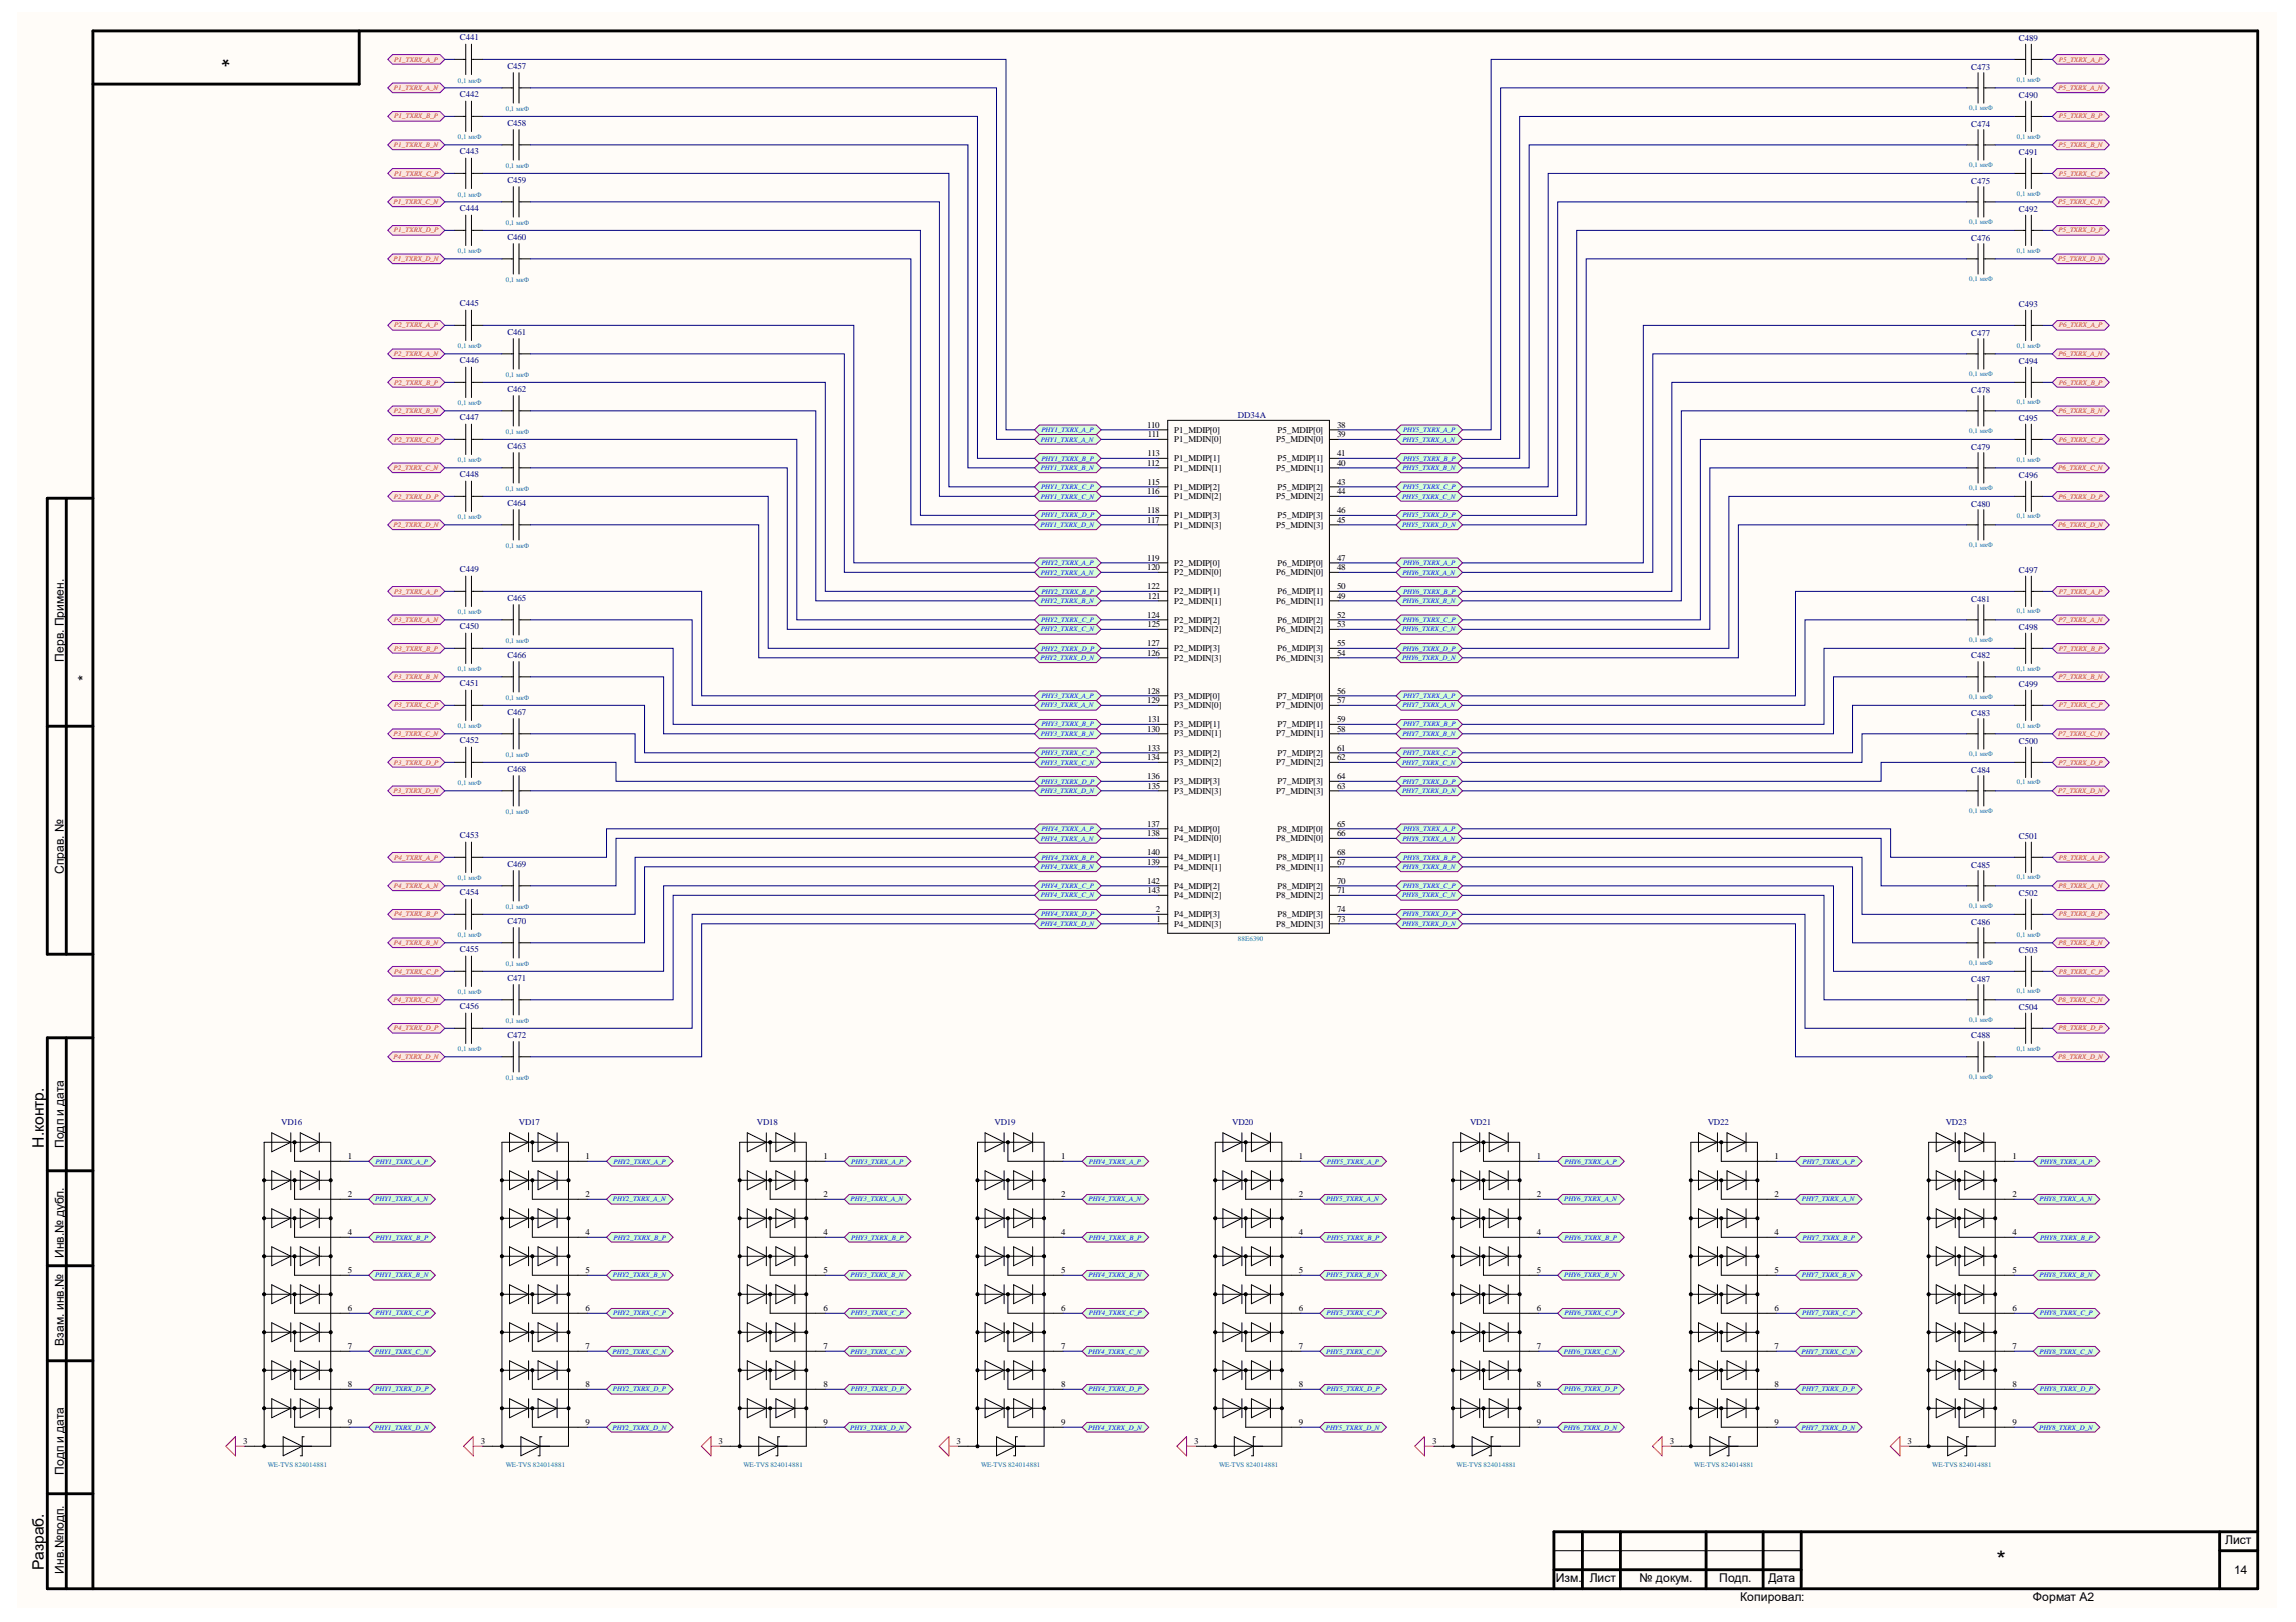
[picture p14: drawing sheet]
<svg xmlns="http://www.w3.org/2000/svg" width="297mm" height="210mm" viewBox="0 0 297 210" stroke-linecap="round" stroke-linejoin="round" font-family="sans-serif">
<defs><g id="words">
<g font-size="3.1">
<text x="29.8" y="6.4" transform="rotate(-180 29.8 6.4)">*</text>
<text x="258.3" y="203">*</text>
</g>
<g font-size="2">
<text x="11.6" y="88.1" transform="rotate(-90 11.6 88.1)">*</text>
<text x="5.7" y="148.5" transform="rotate(-90 5.7 148.5)">Н.контр.</text>
<text x="5.7" y="203.1" transform="rotate(-90 5.7 203.1)">Разраб.</text>
</g>
<g font-size="1.6">
<text x="8.2" y="85.6" transform="rotate(-90 8.2 85.6)">Перв. Примен.</text>
<text x="8.2" y="113.1" transform="rotate(-90 8.2 113.1)">Справ. №</text>
<text x="8.2" y="148.5" transform="rotate(-90 8.2 148.5)">Подп и дата</text>
<text x="8.2" y="162.8" transform="rotate(-90 8.2 162.8)">Инв.№ дубл.</text>
<text x="8.2" y="174.1" transform="rotate(-90 8.2 174.1)">Взам. инв.№</text>
<text x="8.2" y="190.8" transform="rotate(-90 8.2 190.8)">Подп и дата</text>
<text x="8.2" y="203.6" transform="rotate(-90 8.2 203.6)">Инв.№подп.</text>
<text x="287.9" y="199.8">Лист</text>
<text x="289" y="203.7">14</text>
<text x="201.3" y="204.7">Изм.</text>
<text x="205.7" y="204.7">Лист</text>
<text x="212.1" y="204.7">№ докум.</text>
<text x="222.4" y="204.7">Подп.</text>
<text x="225.1" y="207.2">Копировал:</text>
<text x="228.8" y="204.7">Дата</text>
<text x="263" y="207.2">Формат А2</text>
</g>
<g font-size="1.1" fill="#000080">
<text x="59.5" y="5.2">C441</text>
<text x="261.2" y="5.3">C489</text>
<text x="65.6" y="8.9">C457</text>
<text x="255" y="9">C473</text>
<text x="59.5" y="12.6">C442</text>
<text x="65.6" y="16.3">C458</text>
<text x="255" y="16.4">C474</text>
<text x="261.2" y="12.7">C490</text>
<text x="59.5" y="20">C443</text>
<text x="65.6" y="23.7">C459</text>
<text x="255" y="23.8">C475</text>
<text x="261.2" y="20.1">C491</text>
<text x="59.5" y="27.3">C444</text>
<text x="261.2" y="27.5">C492</text>
<text x="65.6" y="31">C460</text>
<text x="255" y="31.1">C476</text>
<text x="59.5" y="39.6">C445</text>
<text x="261.2" y="39.8">C493</text>
<text x="59.5" y="47">C446</text>
<text x="65.6" y="43.3">C461</text>
<text x="255" y="43.4">C477</text>
<text x="261.2" y="47.1">C494</text>
<text x="65.6" y="50.7">C462</text>
<text x="255" y="50.8">C478</text>
<text x="59.5" y="54.4">C447</text>
<text x="65.6" y="58">C463</text>
<text x="160.2" y="54.1">DD34A</text>
<text x="255" y="58.2">C479</text>
<text x="261.2" y="54.5">C495</text>
<text x="59.5" y="61.8">C448</text>
<text x="65.6" y="65.4">C464</text>
<text x="255" y="65.6">C480</text>
<text x="261.2" y="61.9">C496</text>
<text x="59.5" y="74.1">C449</text>
<text x="65.6" y="77.7">C465</text>
<text x="255" y="77.9">C481</text>
<text x="261.2" y="74.2">C497</text>
<text x="59.5" y="81.4">C450</text>
<text x="261.2" y="81.5">C498</text>
<text x="59.5" y="88.8">C451</text>
<text x="65.6" y="85.1">C466</text>
<text x="255" y="85.2">C482</text>
<text x="261.2" y="88.9">C499</text>
<text x="65.6" y="92.5">C467</text>
<text x="255" y="92.6">C483</text>
<text x="59.5" y="96.2">C452</text>
<text x="65.6" y="99.9">C468</text>
<text x="255" y="100">C484</text>
<text x="261.2" y="96.3">C500</text>
<text x="59.5" y="108.4">C453</text>
<text x="65.6" y="112.2">C469</text>
<text x="255" y="112.3">C485</text>
<text x="261.2" y="108.6">C501</text>
<text x="59.5" y="115.8">C454</text>
<text x="65.6" y="119.5">C470</text>
<text x="255" y="119.6">C486</text>
<text x="261.2" y="116">C502</text>
<text x="59.5" y="123.2">C455</text>
<text x="261.2" y="123.3">C503</text>
<text x="59.5" y="130.6">C456</text>
<text x="65.6" y="126.9">C471</text>
<text x="255" y="127">C487</text>
<text x="261.2" y="130.7">C504</text>
<text x="65.6" y="134.3">C472</text>
<text x="255" y="134.4">C488</text>
<text x="36.4" y="145.6">VD16</text>
<text x="67.1" y="145.6">VD17</text>
<text x="97.9" y="145.6">VD18</text>
<text x="128.7" y="145.6">VD19</text>
<text x="159.4" y="145.6">VD20</text>
<text x="190.2" y="145.6">VD21</text>
<text x="220.9" y="145.6">VD22</text>
<text x="251.7" y="145.6">VD23</text>
</g>
<g font-size="1.1">
<text x="148.4" y="55.3">110</text>
<text x="148.4" y="59.1">113</text>
<text x="148.5" y="56.6">111</text>
<text x="151.9" y="56">P1_MDIP[0]</text>
<text x="151.9" y="57.2">P1_MDIN[0]</text>
<text x="151.9" y="59.7">P1_MDIP[1]</text>
<text x="165.1" y="57.2">P5_MDIN[0]</text>
<text x="165.3" y="56">P5_MDIP[0]</text>
<text x="165.3" y="59.7">P5_MDIP[1]</text>
<text x="173" y="55.3">38</text>
<text x="173" y="56.6">39</text>
<text x="173" y="59.1">41</text>
<text x="148.4" y="60.3">112</text>
<text x="148.4" y="64">116</text>
<text x="148.4" y="62.7">115</text>
<text x="151.9" y="60.9">P1_MDIN[1]</text>
<text x="151.9" y="63.4">P1_MDIP[2]</text>
<text x="151.9" y="64.6">P1_MDIN[2]</text>
<text x="165.1" y="60.9">P5_MDIN[1]</text>
<text x="165.1" y="64.6">P5_MDIN[2]</text>
<text x="165.3" y="63.4">P5_MDIP[2]</text>
<text x="173" y="60.3">40</text>
<text x="173" y="62.7">43</text>
<text x="173" y="64">44</text>
<text x="148.4" y="66.4">118</text>
<text x="148.4" y="67.6">117</text>
<text x="151.9" y="67">P1_MDIP[3]</text>
<text x="151.9" y="68.3">P1_MDIN[3]</text>
<text x="165.1" y="68.3">P5_MDIN[3]</text>
<text x="165.3" y="67">P5_MDIP[3]</text>
<text x="173" y="66.4">46</text>
<text x="173" y="67.6">45</text>
<text x="148.4" y="72.6">119</text>
<text x="148.4" y="73.8">120</text>
<text x="148.4" y="76.3">122</text>
<text x="148.5" y="77.5">121</text>
<text x="151.9" y="73.2">P2_MDIP[0]</text>
<text x="151.9" y="74.4">P2_MDIN[0]</text>
<text x="151.9" y="76.9">P2_MDIP[1]</text>
<text x="165.1" y="74.4">P6_MDIN[0]</text>
<text x="165.3" y="73.2">P6_MDIP[0]</text>
<text x="165.3" y="76.9">P6_MDIP[1]</text>
<text x="173" y="72.6">47</text>
<text x="173" y="73.8">48</text>
<text x="173" y="76.3">50</text>
<text x="173" y="77.5">49</text>
<text x="148.4" y="79.9">124</text>
<text x="148.4" y="83.6">127</text>
<text x="148.4" y="81.2">125</text>
<text x="151.9" y="78.1">P2_MDIN[1]</text>
<text x="151.9" y="80.6">P2_MDIP[2]</text>
<text x="151.9" y="81.8">P2_MDIN[2]</text>
<text x="165.1" y="78.1">P6_MDIN[1]</text>
<text x="165.1" y="81.8">P6_MDIN[2]</text>
<text x="165.3" y="80.6">P6_MDIP[2]</text>
<text x="173" y="79.9">52</text>
<text x="173" y="81.2">53</text>
<text x="173" y="83.6">55</text>
<text x="148.4" y="84.9">126</text>
<text x="148.4" y="89.8">128</text>
<text x="151.9" y="84.2">P2_MDIP[3]</text>
<text x="151.9" y="85.5">P2_MDIN[3]</text>
<text x="165.1" y="85.5">P6_MDIN[3]</text>
<text x="165.3" y="84.2">P6_MDIP[3]</text>
<text x="173" y="84.9">54</text>
<text x="173" y="89.8">56</text>
<text x="148.4" y="91">129</text>
<text x="148.4" y="94.7">130</text>
<text x="148.5" y="93.5">131</text>
<text x="151.9" y="90.4">P3_MDIP[0]</text>
<text x="151.9" y="91.6">P3_MDIN[0]</text>
<text x="151.9" y="94.1">P3_MDIP[1]</text>
<text x="151.9" y="95.3">P3_MDIN[1]</text>
<text x="165.1" y="91.6">P7_MDIN[0]</text>
<text x="165.1" y="95.3">P7_MDIN[1]</text>
<text x="165.3" y="90.4">P7_MDIP[0]</text>
<text x="165.3" y="94.1">P7_MDIP[1]</text>
<text x="173" y="91">57</text>
<text x="173" y="93.5">59</text>
<text x="173" y="94.7">58</text>
<text x="148.4" y="98.4">134</text>
<text x="148.4" y="100.8">136</text>
<text x="148.4" y="97.2">133</text>
<text x="151.9" y="97.8">P3_MDIP[2]</text>
<text x="151.9" y="99">P3_MDIN[2]</text>
<text x="151.9" y="101.5">P3_MDIP[3]</text>
<text x="165.1" y="99">P7_MDIN[2]</text>
<text x="165.3" y="97.8">P7_MDIP[2]</text>
<text x="165.3" y="101.5">P7_MDIP[3]</text>
<text x="173" y="97.2">61</text>
<text x="173" y="98.4">62</text>
<text x="173" y="100.8">64</text>
<text x="148.4" y="107">137</text>
<text x="148.4" y="102.1">135</text>
<text x="151.9" y="102.7">P3_MDIN[3]</text>
<text x="151.9" y="107.6">P4_MDIP[0]</text>
<text x="165.1" y="102.7">P7_MDIN[3]</text>
<text x="165.3" y="107.6">P8_MDIP[0]</text>
<text x="173" y="102.1">63</text>
<text x="173" y="107">65</text>
<text x="148.4" y="108.2">138</text>
<text x="148.4" y="110.7">140</text>
<text x="148.4" y="111.9">139</text>
<text x="151.9" y="108.8">P4_MDIN[0]</text>
<text x="151.9" y="111.3">P4_MDIP[1]</text>
<text x="151.9" y="112.5">P4_MDIN[1]</text>
<text x="165.1" y="108.8">P8_MDIN[0]</text>
<text x="165.1" y="112.5">P8_MDIN[1]</text>
<text x="165.3" y="111.3">P8_MDIP[1]</text>
<text x="173" y="108.2">66</text>
<text x="173" y="110.7">68</text>
<text x="173" y="111.9">67</text>
<text x="148.4" y="114.4">142</text>
<text x="148.4" y="115.6">143</text>
<text x="149.5" y="118">2</text>
<text x="149.6" y="119.3">1</text>
<text x="151.9" y="115">P4_MDIP[2]</text>
<text x="151.9" y="116.2">P4_MDIN[2]</text>
<text x="151.9" y="118.7">P4_MDIP[3]</text>
<text x="151.9" y="119.9">P4_MDIN[3]</text>
<text x="165.1" y="116.2">P8_MDIN[2]</text>
<text x="165.1" y="119.9">P8_MDIN[3]</text>
<text x="165.3" y="115">P8_MDIP[2]</text>
<text x="165.3" y="118.7">P8_MDIP[3]</text>
<text x="173" y="114.4">70</text>
<text x="173" y="115.6">71</text>
<text x="173" y="118">74</text>
<text x="173" y="119.3">73</text>
<text x="45" y="150">1</text>
<text x="45" y="154.9">2</text>
<text x="75.7" y="150">1</text>
<text x="75.7" y="154.9">2</text>
<text x="106.5" y="150">1</text>
<text x="106.5" y="154.9">2</text>
<text x="137.3" y="150">1</text>
<text x="137.3" y="154.9">2</text>
<text x="168" y="150">1</text>
<text x="168" y="154.9">2</text>
<text x="198.8" y="150">1</text>
<text x="198.8" y="154.9">2</text>
<text x="229.6" y="150">1</text>
<text x="229.6" y="154.9">2</text>
<text x="260.3" y="150">1</text>
<text x="260.3" y="154.9">2</text>
<text x="45" y="159.9">4</text>
<text x="75.7" y="159.9">4</text>
<text x="106.5" y="159.9">4</text>
<text x="137.3" y="159.9">4</text>
<text x="168" y="159.9">4</text>
<text x="198.8" y="159.9">4</text>
<text x="229.6" y="159.9">4</text>
<text x="260.3" y="159.9">4</text>
<text x="45" y="164.8">5</text>
<text x="75.7" y="164.8">5</text>
<text x="106.5" y="164.8">5</text>
<text x="137.3" y="164.8">5</text>
<text x="168" y="164.8">5</text>
<text x="198.8" y="164.8">5</text>
<text x="229.6" y="164.8">5</text>
<text x="260.3" y="164.8">5</text>
<text x="45" y="169.7">6</text>
<text x="75.7" y="169.7">6</text>
<text x="106.5" y="169.7">6</text>
<text x="137.3" y="169.7">6</text>
<text x="168" y="169.7">6</text>
<text x="198.8" y="169.7">6</text>
<text x="229.6" y="169.7">6</text>
<text x="260.3" y="169.7">6</text>
<text x="45" y="174.6">7</text>
<text x="45" y="179.5">8</text>
<text x="75.7" y="174.6">7</text>
<text x="75.7" y="179.5">8</text>
<text x="106.5" y="174.6">7</text>
<text x="106.5" y="179.5">8</text>
<text x="137.3" y="174.6">7</text>
<text x="137.3" y="179.5">8</text>
<text x="168" y="174.6">7</text>
<text x="168" y="179.5">8</text>
<text x="198.8" y="174.6">7</text>
<text x="198.8" y="179.5">8</text>
<text x="229.6" y="174.6">7</text>
<text x="229.6" y="179.5">8</text>
<text x="260.3" y="174.6">7</text>
<text x="260.3" y="179.5">8</text>
<text x="45" y="184.5">9</text>
<text x="75.7" y="184.5">9</text>
<text x="106.5" y="184.5">9</text>
<text x="137.3" y="184.5">9</text>
<text x="168" y="184.5">9</text>
<text x="198.8" y="184.5">9</text>
<text x="229.6" y="184.5">9</text>
<text x="260.3" y="184.5">9</text>
<text x="31.5" y="186.9">3</text>
<text x="62.2" y="186.9">3</text>
<text x="93" y="186.9">3</text>
<text x="123.7" y="186.9">3</text>
<text x="154.5" y="186.9">3</text>
<text x="185.3" y="186.9">3</text>
<text x="216" y="186.9">3</text>
<text x="246.8" y="186.9">3</text>
</g>
<g font-size=".9" fill="#c30">
<text x="51" y="11.7">P1_TXRX_A_N</text>
<text x="51" y="8">P1_TXRX_A_P</text>
<text x="266.3" y="11.7">P5_TXRX_A_N</text>
<text x="266.4" y="8">P5_TXRX_A_P</text>
<text x="51" y="15.3">P1_TXRX_B_P</text>
<text x="266.4" y="15.3">P5_TXRX_B_P</text>
<text x="51" y="19.1">P1_TXRX_B_N</text>
<text x="51" y="22.7">P1_TXRX_C_P</text>
<text x="266.3" y="19.1">P5_TXRX_B_N</text>
<text x="266.4" y="22.7">P5_TXRX_C_P</text>
<text x="50.9" y="26.4">P1_TXRX_C_N</text>
<text x="266.3" y="26.4">P5_TXRX_C_N</text>
<text x="50.9" y="33.8">P1_TXRX_D_N</text>
<text x="51" y="30.1">P1_TXRX_D_P</text>
<text x="266.3" y="33.8">P5_TXRX_D_N</text>
<text x="266.3" y="30.1">P5_TXRX_D_P</text>
<text x="51" y="46.1">P2_TXRX_A_N</text>
<text x="51" y="42.4">P2_TXRX_A_P</text>
<text x="266.3" y="46.1">P6_TXRX_A_N</text>
<text x="266.4" y="42.4">P6_TXRX_A_P</text>
<text x="51" y="53.4">P2_TXRX_B_N</text>
<text x="51" y="49.8">P2_TXRX_B_P</text>
<text x="266.3" y="53.4">P6_TXRX_B_N</text>
<text x="266.4" y="49.8">P6_TXRX_B_P</text>
<text x="51" y="57.2">P2_TXRX_C_P</text>
<text x="266.4" y="57.2">P6_TXRX_C_P</text>
<text x="50.9" y="60.8">P2_TXRX_C_N</text>
<text x="51" y="64.5">P2_TXRX_D_P</text>
<text x="266.3" y="60.8">P6_TXRX_C_N</text>
<text x="266.3" y="64.5">P6_TXRX_D_P</text>
<text x="50.9" y="68.2">P2_TXRX_D_N</text>
<text x="266.3" y="68.2">P6_TXRX_D_N</text>
<text x="51" y="76.8">P3_TXRX_A_P</text>
<text x="266.4" y="76.8">P7_TXRX_A_P</text>
<text x="51" y="80.5">P3_TXRX_A_N</text>
<text x="266.3" y="80.5">P7_TXRX_A_N</text>
<text x="51" y="87.9">P3_TXRX_B_N</text>
<text x="51" y="84.2">P3_TXRX_B_P</text>
<text x="266.3" y="87.9">P7_TXRX_B_N</text>
<text x="266.4" y="84.2">P7_TXRX_B_P</text>
<text x="50.9" y="95.3">P3_TXRX_C_N</text>
<text x="51" y="91.6">P3_TXRX_C_P</text>
<text x="266.3" y="95.3">P7_TXRX_C_N</text>
<text x="266.4" y="91.6">P7_TXRX_C_P</text>
<text x="51" y="98.9">P3_TXRX_D_P</text>
<text x="266.3" y="98.9">P7_TXRX_D_P</text>
<text x="50.9" y="102.6">P3_TXRX_D_N</text>
<text x="266.3" y="102.6">P7_TXRX_D_N</text>
<text x="51" y="111.2">P4_TXRX_A_P</text>
<text x="266.4" y="111.2">P8_TXRX_A_P</text>
<text x="51" y="114.9">P4_TXRX_A_N</text>
<text x="51" y="118.6">P4_TXRX_B_P</text>
<text x="266.3" y="114.9">P8_TXRX_A_N</text>
<text x="266.4" y="118.6">P8_TXRX_B_P</text>
<text x="51" y="122.3">P4_TXRX_B_N</text>
<text x="51" y="126">P4_TXRX_C_P</text>
<text x="266.3" y="122.3">P8_TXRX_B_N</text>
<text x="266.4" y="126">P8_TXRX_C_P</text>
<text x="50.9" y="129.7">P4_TXRX_C_N</text>
<text x="266.3" y="129.7">P8_TXRX_C_N</text>
<text x="50.9" y="137.1">P4_TXRX_D_N</text>
<text x="51" y="133.3">P4_TXRX_D_P</text>
<text x="266.3" y="137.1">P8_TXRX_D_N</text>
<text x="266.3" y="133.3">P8_TXRX_D_P</text>
</g>
<g font-size=".9" fill="#008080">
<text x="59.3" y="10.7">0,1 мкФ</text>
<text x="260.9" y="10.6">0,1 мкФ</text>
<text x="65.4" y="14.4">0,1 мкФ</text>
<text x="254.8" y="14.2">0,1 мкФ</text>
<text x="260.9" y="18">0,1 мкФ</text>
<text x="59.3" y="18">0,1 мкФ</text>
<text x="65.4" y="21.7">0,1 мкФ</text>
<text x="254.8" y="21.6">0,1 мкФ</text>
<text x="59.3" y="25.4">0,1 мкФ</text>
<text x="65.4" y="29.1">0,1 мкФ</text>
<text x="254.8" y="29">0,1 мкФ</text>
<text x="260.9" y="25.3">0,1 мкФ</text>
<text x="59.3" y="32.8">0,1 мкФ</text>
<text x="260.9" y="32.7">0,1 мкФ</text>
<text x="65.4" y="36.5">0,1 мкФ</text>
<text x="254.8" y="36.4">0,1 мкФ</text>
<text x="59.3" y="45.1">0,1 мкФ</text>
<text x="260.9" y="45">0,1 мкФ</text>
<text x="59.3" y="52.5">0,1 мкФ</text>
<text x="65.4" y="48.8">0,1 мкФ</text>
<text x="254.8" y="48.7">0,1 мкФ</text>
<text x="260.9" y="52.3">0,1 мкФ</text>
<text x="59.3" y="59.8">0,1 мкФ</text>
<text x="65.4" y="56.1">0,1 мкФ</text>
<text x="254.8" y="56.1">0,1 мкФ</text>
<text x="260.9" y="59.7">0,1 мкФ</text>
<text x="65.4" y="63.5">0,1 мкФ</text>
<text x="254.8" y="63.4">0,1 мкФ</text>
<text x="59.3" y="67.2">0,1 мкФ</text>
<text x="65.4" y="70.9">0,1 мкФ</text>
<text x="254.8" y="70.8">0,1 мкФ</text>
<text x="260.9" y="67.1">0,1 мкФ</text>
<text x="59.3" y="79.5">0,1 мкФ</text>
<text x="65.4" y="83.2">0,1 мкФ</text>
<text x="254.8" y="83.1">0,1 мкФ</text>
<text x="260.9" y="79.4">0,1 мкФ</text>
<text x="59.3" y="86.9">0,1 мкФ</text>
<text x="260.9" y="86.8">0,1 мкФ</text>
<text x="59.3" y="94.3">0,1 мкФ</text>
<text x="65.4" y="90.6">0,1 мкФ</text>
<text x="254.8" y="90.5">0,1 мкФ</text>
<text x="260.9" y="94.2">0,1 мкФ</text>
<text x="59.3" y="101.6">0,1 мкФ</text>
<text x="65.4" y="97.9">0,1 мкФ</text>
<text x="254.8" y="97.8">0,1 мкФ</text>
<text x="260.9" y="101.5">0,1 мкФ</text>
<text x="65.4" y="105.3">0,1 мкФ</text>
<text x="254.8" y="105.2">0,1 мкФ</text>
<text x="59.3" y="113.9">0,1 мкФ</text>
<text x="260.9" y="113.8">0,1 мкФ</text>
<text x="65.4" y="117.6">0,1 мкФ</text>
<text x="254.8" y="117.5">0,1 мкФ</text>
<text x="59.3" y="121.3">0,1 мкФ</text>
<text x="65.4" y="125">0,1 мкФ</text>
<text x="160.2" y="121.8">88E6390</text>
<text x="254.8" y="124.9">0,1 мкФ</text>
<text x="260.9" y="121.2">0,1 мкФ</text>
<text x="59.3" y="128.7">0,1 мкФ</text>
<text x="260.9" y="128.6">0,1 мкФ</text>
<text x="59.3" y="136">0,1 мкФ</text>
<text x="65.4" y="132.4">0,1 мкФ</text>
<text x="254.8" y="132.3">0,1 мкФ</text>
<text x="260.9" y="136">0,1 мкФ</text>
<text x="65.4" y="139.8">0,1 мкФ</text>
<text x="254.8" y="139.6">0,1 мкФ</text>
<text x="34.6" y="189.9">WE-TVS 824014881</text>
<text x="65.4" y="189.9">WE-TVS 824014881</text>
<text x="96.2" y="189.9">WE-TVS 824014881</text>
<text x="126.9" y="189.9">WE-TVS 824014881</text>
<text x="157.7" y="189.9">WE-TVS 824014881</text>
<text x="188.5" y="189.9">WE-TVS 824014881</text>
<text x="219.2" y="189.9">WE-TVS 824014881</text>
<text x="250" y="189.9">WE-TVS 824014881</text>
</g>
<g font-size=".9" fill="#00f">
<text x="134.7" y="57.2">PHY1_TXRX_A_N</text>
<text x="134.7" y="55.9">PHY1_TXRX_A_P</text>
<text x="134.7" y="59.6">PHY1_TXRX_B_P</text>
<text x="181.4" y="57.2">PHY5_TXRX_A_N</text>
<text x="181.5" y="55.9">PHY5_TXRX_A_P</text>
<text x="181.5" y="59.6">PHY5_TXRX_B_P</text>
<text x="134.7" y="60.8">PHY1_TXRX_B_N</text>
<text x="134.7" y="64.5">PHY1_TXRX_C_N</text>
<text x="134.7" y="63.3">PHY1_TXRX_C_P</text>
<text x="181.4" y="64.5">PHY5_TXRX_C_N</text>
<text x="181.4" y="60.8">PHY5_TXRX_B_N</text>
<text x="181.5" y="63.3">PHY5_TXRX_C_P</text>
<text x="134.6" y="68.2">PHY1_TXRX_D_N</text>
<text x="134.7" y="67">PHY1_TXRX_D_P</text>
<text x="181.4" y="68.2">PHY5_TXRX_D_N</text>
<text x="181.4" y="67">PHY5_TXRX_D_P</text>
<text x="134.7" y="74.4">PHY2_TXRX_A_N</text>
<text x="134.7" y="73.1">PHY2_TXRX_A_P</text>
<text x="134.7" y="76.8">PHY2_TXRX_B_P</text>
<text x="181.4" y="74.4">PHY6_TXRX_A_N</text>
<text x="181.5" y="73.1">PHY6_TXRX_A_P</text>
<text x="181.5" y="76.8">PHY6_TXRX_B_P</text>
<text x="134.7" y="78">PHY2_TXRX_B_N</text>
<text x="134.7" y="81.7">PHY2_TXRX_C_N</text>
<text x="134.7" y="80.5">PHY2_TXRX_C_P</text>
<text x="181.4" y="81.7">PHY6_TXRX_C_N</text>
<text x="181.4" y="78">PHY6_TXRX_B_N</text>
<text x="181.5" y="80.5">PHY6_TXRX_C_P</text>
<text x="134.6" y="85.4">PHY2_TXRX_D_N</text>
<text x="134.7" y="84.2">PHY2_TXRX_D_P</text>
<text x="181.4" y="85.4">PHY6_TXRX_D_N</text>
<text x="181.4" y="84.2">PHY6_TXRX_D_P</text>
<text x="134.7" y="91.6">PHY3_TXRX_A_N</text>
<text x="134.7" y="95.3">PHY3_TXRX_B_N</text>
<text x="134.7" y="90.3">PHY3_TXRX_A_P</text>
<text x="134.7" y="94">PHY3_TXRX_B_P</text>
<text x="181.4" y="91.6">PHY7_TXRX_A_N</text>
<text x="181.4" y="95.3">PHY7_TXRX_B_N</text>
<text x="181.5" y="90.3">PHY7_TXRX_A_P</text>
<text x="181.5" y="94">PHY7_TXRX_B_P</text>
<text x="134.7" y="98.9">PHY3_TXRX_C_N</text>
<text x="134.7" y="97.7">PHY3_TXRX_C_P</text>
<text x="134.7" y="101.4">PHY3_TXRX_D_P</text>
<text x="181.4" y="98.9">PHY7_TXRX_C_N</text>
<text x="181.4" y="101.4">PHY7_TXRX_D_P</text>
<text x="181.5" y="97.7">PHY7_TXRX_C_P</text>
<text x="134.6" y="102.6">PHY3_TXRX_D_N</text>
<text x="134.7" y="107.5">PHY4_TXRX_A_P</text>
<text x="181.4" y="102.6">PHY7_TXRX_D_N</text>
<text x="181.5" y="107.5">PHY8_TXRX_A_P</text>
<text x="134.7" y="108.8">PHY4_TXRX_A_N</text>
<text x="134.7" y="112.5">PHY4_TXRX_B_N</text>
<text x="134.7" y="111.2">PHY4_TXRX_B_P</text>
<text x="181.4" y="108.8">PHY8_TXRX_A_N</text>
<text x="181.4" y="112.5">PHY8_TXRX_B_N</text>
<text x="181.5" y="111.2">PHY8_TXRX_B_P</text>
<text x="134.6" y="119.8">PHY4_TXRX_D_N</text>
<text x="134.7" y="116.1">PHY4_TXRX_C_N</text>
<text x="134.7" y="114.9">PHY4_TXRX_C_P</text>
<text x="134.7" y="118.6">PHY4_TXRX_D_P</text>
<text x="181.4" y="116.1">PHY8_TXRX_C_N</text>
<text x="181.4" y="119.8">PHY8_TXRX_D_N</text>
<text x="181.4" y="118.6">PHY8_TXRX_D_P</text>
<text x="181.5" y="114.9">PHY8_TXRX_C_P</text>
<text x="48.6" y="155.5">PHY1_TXRX_A_N</text>
<text x="48.6" y="150.6">PHY1_TXRX_A_P</text>
<text x="79.3" y="155.5">PHY2_TXRX_A_N</text>
<text x="79.4" y="150.6">PHY2_TXRX_A_P</text>
<text x="110" y="155.5">PHY3_TXRX_A_N</text>
<text x="110.1" y="150.6">PHY3_TXRX_A_P</text>
<text x="140.8" y="155.5">PHY4_TXRX_A_N</text>
<text x="140.9" y="150.6">PHY4_TXRX_A_P</text>
<text x="171.6" y="155.5">PHY5_TXRX_A_N</text>
<text x="171.7" y="150.6">PHY5_TXRX_A_P</text>
<text x="202.4" y="155.5">PHY6_TXRX_A_N</text>
<text x="202.4" y="150.6">PHY6_TXRX_A_P</text>
<text x="233.1" y="155.5">PHY7_TXRX_A_N</text>
<text x="233.2" y="150.6">PHY7_TXRX_A_P</text>
<text x="263.9" y="155.5">PHY8_TXRX_A_N</text>
<text x="263.9" y="150.6">PHY8_TXRX_A_P</text>
<text x="48.6" y="160.4">PHY1_TXRX_B_P</text>
<text x="79.4" y="160.4">PHY2_TXRX_B_P</text>
<text x="110.1" y="160.4">PHY3_TXRX_B_P</text>
<text x="140.9" y="160.4">PHY4_TXRX_B_P</text>
<text x="171.7" y="160.4">PHY5_TXRX_B_P</text>
<text x="202.4" y="160.4">PHY6_TXRX_B_P</text>
<text x="233.2" y="160.4">PHY7_TXRX_B_P</text>
<text x="263.9" y="160.4">PHY8_TXRX_B_P</text>
<text x="48.6" y="165.3">PHY1_TXRX_B_N</text>
<text x="79.3" y="165.3">PHY2_TXRX_B_N</text>
<text x="110" y="165.3">PHY3_TXRX_B_N</text>
<text x="140.8" y="165.3">PHY4_TXRX_B_N</text>
<text x="171.6" y="165.3">PHY5_TXRX_B_N</text>
<text x="202.4" y="165.3">PHY6_TXRX_B_N</text>
<text x="233.1" y="165.3">PHY7_TXRX_B_N</text>
<text x="263.9" y="165.3">PHY8_TXRX_B_N</text>
<text x="48.6" y="170.2">PHY1_TXRX_C_P</text>
<text x="79.3" y="170.2">PHY2_TXRX_C_P</text>
<text x="110.1" y="170.2">PHY3_TXRX_C_P</text>
<text x="140.9" y="170.2">PHY4_TXRX_C_P</text>
<text x="171.6" y="170.2">PHY5_TXRX_C_P</text>
<text x="202.4" y="170.2">PHY6_TXRX_C_P</text>
<text x="233.2" y="170.2">PHY7_TXRX_C_P</text>
<text x="263.9" y="170.2">PHY8_TXRX_C_P</text>
<text x="48.5" y="175.2">PHY1_TXRX_C_N</text>
<text x="79.3" y="175.2">PHY2_TXRX_C_N</text>
<text x="110" y="175.2">PHY3_TXRX_C_N</text>
<text x="140.8" y="175.2">PHY4_TXRX_C_N</text>
<text x="171.6" y="175.2">PHY5_TXRX_C_N</text>
<text x="202.3" y="175.2">PHY6_TXRX_C_N</text>
<text x="233.1" y="175.2">PHY7_TXRX_C_N</text>
<text x="263.9" y="175.2">PHY8_TXRX_C_N</text>
<text x="48.5" y="185">PHY1_TXRX_D_N</text>
<text x="48.6" y="180.1">PHY1_TXRX_D_P</text>
<text x="79.3" y="185">PHY2_TXRX_D_N</text>
<text x="79.3" y="180.1">PHY2_TXRX_D_P</text>
<text x="110" y="185">PHY3_TXRX_D_N</text>
<text x="110.1" y="180.1">PHY3_TXRX_D_P</text>
<text x="140.8" y="185">PHY4_TXRX_D_N</text>
<text x="140.8" y="180.1">PHY4_TXRX_D_P</text>
<text x="171.5" y="185">PHY5_TXRX_D_N</text>
<text x="171.6" y="180.1">PHY5_TXRX_D_P</text>
<text x="202.3" y="185">PHY6_TXRX_D_N</text>
<text x="202.4" y="180.1">PHY6_TXRX_D_P</text>
<text x="233.1" y="185">PHY7_TXRX_D_N</text>
<text x="233.1" y="180.1">PHY7_TXRX_D_P</text>
<text x="263.8" y="185">PHY8_TXRX_D_N</text>
<text x="263.9" y="180.1">PHY8_TXRX_D_P</text>
</g>
</g></defs>
<g fill="#fffcf8">
<path d="M2.2 1.5h292.4v206.6h-292.4z" fill-rule="evenodd"/>
<path d="M2.2 1.5h292.4v206.6h-292.4z" fill-rule="evenodd"/>
</g>
<g fill="none" stroke="#000" stroke-width=".37">
<path d="M46.5 4v6.9h-34.5M8.6 64.5v59M12 64.5h-5.9v59h5.9M6.1 94h5.9M6.1 134.3h5.9M6.1 134.3v71.3h286v-201.6h-280.1v201.6M8.6 134.3v71.3M6.1 151.5h5.9M6.1 163.8h5.9M6.1 176.1h5.9M6.1 193.3h5.9M204.7 198.2v7.4"/>
<path d="M209.6 198.2v7.4M220.7 198.2v7.4M228.1 198.2v7.4M233 198.2v7.4M287.2 198.2v7.4M292.1 198.2h-91.1v7.4M201 203.1h32M287.2 200.7h4.9"/>
</g>
<g fill="none" stroke="#000" stroke-width=".13">
<path d="M149.8 55.6h1.3M149.8 56.9h1.3M149.8 59.3h1.3M151.1 54.4h20.9v66.4h-20.9zM172 55.6h1.2M172 56.9h1.2M172 59.3h1.2M149.8 60.5h1.3M149.8 63h1.3M149.8 64.2h1.3M149.8 66.7h1.3M149.8 67.9h1.3"/>
<path d="M149.8 72.8h1.3M149.8 74.1h1.3M149.8 76.5h1.3M149.8 77.8h1.3M172 60.6h1.2M172 63h1.2M172 64.2h1.2M172 66.7h1.2M172 67.9h1.2M172 72.8h1.2M172 74.1h1.2M172 76.5h1.2"/>
<path d="M172 77.8h1.2M149.8 80.2h1.3M149.8 81.4h1.3M149.8 83.9h1.3M149.8 85.1h1.3M149.8 90h1.3M149.8 91.3h1.3M149.8 93.7h1.3M149.8 95h1.3M149.8 97.4h1.3M149.8 98.7h1.3M172 80.2h1.2"/>
<path d="M172 81.4h1.2M172 83.9h1.2M172 85.1h1.2M172 90.1h1.2M172 91.3h1.2M172 93.7h1.2M172 95h1.2M172 97.4h1.2M172 98.7h1.2M149.8 101.1h1.3M149.8 102.3h1.3M149.8 107.3h1.3"/>
<path d="M149.8 108.5h1.3M149.8 110.9h1.3M149.8 112.2h1.3M149.8 114.6h1.3M149.8 115.9h1.3M149.8 118.3h1.3M149.8 119.6h1.3M172 101.1h1.2M172 102.3h1.2M172 107.3h1.2M172 108.5h1.2M172 110.9h1.2"/>
<path d="M172 112.2h1.2M172 114.6h1.2M172 115.9h1.2M172 118.3h1.2M172 119.6h1.2M201 200.7h32"/>
</g>
<path d="M50.2 7.7l.6-.6h6.1l.6 .6-.6 .6h-6.1z" fill-rule="evenodd" fill="#fce7de"/>
<path d="M50.2 7.7l.6-.6h6.1l.6 .6-.6 .6h-6.1z" fill="none" stroke="#60c" stroke-width=".13"/>
<path d="M50.2 11.4l.6-.7h6.1l.6 .7-.6 .6h-6.1z" fill-rule="evenodd" fill="#fce7de"/>
<path d="M50.2 11.4l.6-.7h6.1l.6 .7-.6 .6h-6.1z" fill="none" stroke="#60c" stroke-width=".13"/>
<path d="M50.8 14.4h6.1l.6 .7-.6 .6h-6.1l-.6-.6z" fill-rule="evenodd" fill="#fce7de"/>
<path d="M50.8 14.4h6.1l.6 .7-.6 .6h-6.1l-.6-.6z" fill="none" stroke="#60c" stroke-width=".13"/>
<path d="M50.2 18.7l.6-.6h6.1l.6 .6-.6 .7h-6.1z" fill-rule="evenodd" fill="#fce7de"/>
<path d="M50.2 18.7l.6-.6h6.1l.6 .6-.6 .7h-6.1z" fill="none" stroke="#60c" stroke-width=".13"/>
<path d="M50.8 21.8h6.1l.6 .6-.6 .7h-6.1l-.6-.7z" fill-rule="evenodd" fill="#fce7de"/>
<path d="M50.8 21.8h6.1l.6 .6-.6 .7h-6.1l-.6-.7z" fill="none" stroke="#60c" stroke-width=".13"/>
<path d="M50.2 26.1l.6-.6h6.1l.6 .6-.6 .6h-6.1z" fill-rule="evenodd" fill="#fce7de"/>
<path d="M50.2 26.1l.6-.6h6.1l.6 .6-.6 .6h-6.1z" fill="none" stroke="#60c" stroke-width=".13"/>
<path d="M50.2 29.8l.6-.6h6.1l.6 .6-.6 .6h-6.1z" fill-rule="evenodd" fill="#fce7de"/>
<path d="M50.2 29.8l.6-.6h6.1l.6 .6-.6 .6h-6.1z" fill="none" stroke="#60c" stroke-width=".13"/>
<path d="M50.8 32.9h6.1l.6 .6-.6 .6h-6.1l-.6-.6z" fill-rule="evenodd" fill="#fce7de"/>
<path d="M50.8 32.9h6.1l.6 .6-.6 .6h-6.1l-.6-.6z" fill="none" stroke="#60c" stroke-width=".13"/>
<g fill="none" stroke="#000" stroke-width=".13">
<path d="M58.8 7.7h1.5M58.8 15.1h1.5M60.3 5.7v4M60.3 13.1v3.9M61 7.7h1.5M61 5.7v4M61 13.1v3.9M61 15.1h1.5M64.9 11.4h1.5M64.9 18.7h1.5M66.4 9.4v3.9M66.4 16.8v3.9"/>
<path d="M67.1 11.4h1.5M67.1 9.4v3.9M67.1 16.8v3.9M67.1 18.7h1.5M58.8 22.4h1.5M58.8 29.8h1.5M60.3 20.5v3.9M60.3 27.8v4M61 20.5v3.9M61 27.8v4M61 22.4h1.5M61 29.8h1.5"/>
<path d="M64.9 26.1h1.5M64.9 33.5h1.5M66.4 24.2v3.9M66.4 31.5v4M67.1 24.2v3.9M67.1 31.5v4M67.1 26.1h1.5M67.1 33.5h1.5"/>
</g>
<path d="M133.8 55.6l.7-.6h7.3l.7 .6-.7 .7h-7.3z" fill-rule="evenodd" fill="#d7ffd7"/>
<path d="M133.8 55.6l.7-.6h7.3l.7 .6-.7 .7h-7.3z" fill="none" stroke="#800080" stroke-width=".13"/>
<path d="M134.5 56.2h7.3l.7 .7-.7 .6h-7.3l-.7-.6z" fill-rule="evenodd" fill="#d7ffd7"/>
<path d="M134.5 56.2h7.3l.7 .7-.7 .6h-7.3l-.7-.6z" fill="none" stroke="#800080" stroke-width=".13"/>
<path d="M133.8 59.3l.7-.6h7.3l.7 .6-.7 .6h-7.3z" fill-rule="evenodd" fill="#d7ffd7"/>
<path d="M133.8 59.3l.7-.6h7.3l.7 .6-.7 .6h-7.3z" fill="none" stroke="#800080" stroke-width=".13"/>
<path d="M133.8 60.5l.7-.6h7.3l.7 .6-.7 .7h-7.3z" fill-rule="evenodd" fill="#d7ffd7"/>
<path d="M133.8 60.5l.7-.6h7.3l.7 .6-.7 .7h-7.3z" fill="none" stroke="#800080" stroke-width=".13"/>
<path d="M133.8 63l.7-.6h7.3l.7 .6-.7 .6h-7.3z" fill-rule="evenodd" fill="#d7ffd7"/>
<path d="M133.8 63l.7-.6h7.3l.7 .6-.7 .6h-7.3z" fill="none" stroke="#800080" stroke-width=".13"/>
<path d="M133.8 64.2l.7-.6h7.3l.7 .6-.7 .7h-7.3z" fill-rule="evenodd" fill="#d7ffd7"/>
<path d="M133.8 64.2l.7-.6h7.3l.7 .6-.7 .7h-7.3z" fill="none" stroke="#800080" stroke-width=".13"/>
<path d="M134.5 66.1h7.3l.7 .6-.7 .6h-7.3l-.7-.6z" fill-rule="evenodd" fill="#d7ffd7"/>
<path d="M134.5 66.1h7.3l.7 .6-.7 .6h-7.3l-.7-.6z" fill="none" stroke="#800080" stroke-width=".13"/>
<path d="M133.8 67.9l.7-.6h7.3l.7 .6-.7 .6h-7.3z" fill-rule="evenodd" fill="#d7ffd7"/>
<path d="M133.8 67.9l.7-.6h7.3l.7 .6-.7 .6h-7.3z" fill="none" stroke="#800080" stroke-width=".13"/>
<path d="M134.5 72.2h7.3l.7 .6-.7 .7h-7.3l-.7-.7z" fill-rule="evenodd" fill="#d7ffd7"/>
<path d="M134.5 72.2h7.3l.7 .6-.7 .7h-7.3l-.7-.7z" fill="none" stroke="#800080" stroke-width=".13"/>
<path d="M133.8 74.1l.7-.7h7.3l.7 .7-.7 .6h-7.3z" fill-rule="evenodd" fill="#d7ffd7"/>
<path d="M133.8 74.1l.7-.7h7.3l.7 .7-.7 .6h-7.3z" fill="none" stroke="#800080" stroke-width=".13"/>
<path d="M133.8 76.5l.7-.6h7.3l.7 .6-.7 .6h-7.3z" fill-rule="evenodd" fill="#d7ffd7"/>
<path d="M133.8 76.5l.7-.6h7.3l.7 .6-.7 .6h-7.3z" fill="none" stroke="#800080" stroke-width=".13"/>
<path d="M134.5 77.1h7.3l.7 .7-.7 .6h-7.3l-.7-.6z" fill-rule="evenodd" fill="#d7ffd7"/>
<path d="M134.5 77.1h7.3l.7 .7-.7 .6h-7.3l-.7-.6z" fill="none" stroke="#800080" stroke-width=".13"/>
<path d="M133.8 80.2l.7-.6h7.3l.7 .6-.7 .6h-7.3z" fill-rule="evenodd" fill="#d7ffd7"/>
<path d="M133.8 80.2l.7-.6h7.3l.7 .6-.7 .6h-7.3z" fill="none" stroke="#800080" stroke-width=".13"/>
<path d="M133.8 81.4l.7-.6h7.3l.7 .6-.7 .7h-7.3z" fill-rule="evenodd" fill="#d7ffd7"/>
<path d="M133.8 81.4l.7-.6h7.3l.7 .6-.7 .7h-7.3z" fill="none" stroke="#800080" stroke-width=".13"/>
<path d="M133.8 83.9l.7-.6h7.3l.7 .6-.7 .6h-7.3z" fill-rule="evenodd" fill="#d7ffd7"/>
<path d="M133.8 83.9l.7-.6h7.3l.7 .6-.7 .6h-7.3z" fill="none" stroke="#800080" stroke-width=".13"/>
<path d="M133.8 85.1l.7-.6h7.3l.7 .6-.7 .7h-7.3z" fill-rule="evenodd" fill="#d7ffd7"/>
<path d="M133.8 85.1l.7-.6h7.3l.7 .6-.7 .7h-7.3z" fill="none" stroke="#800080" stroke-width=".13"/>
<path d="M133.8 90l.7-.6h7.3l.7 .6-.7 .7h-7.3z" fill-rule="evenodd" fill="#d7ffd7"/>
<path d="M133.8 90l.7-.6h7.3l.7 .6-.7 .7h-7.3z" fill="none" stroke="#800080" stroke-width=".13"/>
<path d="M133.8 91.3l.7-.6h7.3l.7 .6-.7 .6h-7.3z" fill-rule="evenodd" fill="#d7ffd7"/>
<path d="M133.8 91.3l.7-.6h7.3l.7 .6-.7 .6h-7.3z" fill="none" stroke="#800080" stroke-width=".13"/>
<path d="M134.5 93.1h7.3l.7 .6-.7 .7h-7.3l-.7-.7z" fill-rule="evenodd" fill="#d7ffd7"/>
<path d="M134.5 93.1h7.3l.7 .6-.7 .7h-7.3l-.7-.7z" fill="none" stroke="#800080" stroke-width=".13"/>
<path d="M133.8 95l.7-.7h7.3l.7 .7-.7 .6h-7.3z" fill-rule="evenodd" fill="#d7ffd7"/>
<path d="M133.8 95l.7-.7h7.3l.7 .7-.7 .6h-7.3z" fill="none" stroke="#800080" stroke-width=".13"/>
<path d="M133.8 97.4l.7-.6h7.3l.7 .6-.7 .6h-7.3z" fill-rule="evenodd" fill="#d7ffd7"/>
<path d="M133.8 97.4l.7-.6h7.3l.7 .6-.7 .6h-7.3z" fill="none" stroke="#800080" stroke-width=".13"/>
<path d="M134.5 98h7.3l.7 .7-.7 .6h-7.3l-.7-.6z" fill-rule="evenodd" fill="#d7ffd7"/>
<path d="M134.5 98h7.3l.7 .7-.7 .6h-7.3l-.7-.6z" fill="none" stroke="#800080" stroke-width=".13"/>
<path d="M133.8 101.1l.7-.6h7.3l.7 .6-.7 .6h-7.3z" fill-rule="evenodd" fill="#d7ffd7"/>
<path d="M133.8 101.1l.7-.6h7.3l.7 .6-.7 .6h-7.3z" fill="none" stroke="#800080" stroke-width=".13"/>
<path d="M133.8 102.3l.7-.6h7.3l.7 .6-.7 .7h-7.3z" fill-rule="evenodd" fill="#d7ffd7"/>
<path d="M133.8 102.3l.7-.6h7.3l.7 .6-.7 .7h-7.3z" fill="none" stroke="#800080" stroke-width=".13"/>
<path d="M133.8 107.3l.7-.7h7.3l.7 .7-.7 .6h-7.3z" fill-rule="evenodd" fill="#d7ffd7"/>
<path d="M133.8 107.3l.7-.7h7.3l.7 .7-.7 .6h-7.3z" fill="none" stroke="#800080" stroke-width=".13"/>
<path d="M133.8 108.5l.7-.6h7.3l.7 .6-.7 .6h-7.3z" fill-rule="evenodd" fill="#d7ffd7"/>
<path d="M133.8 108.5l.7-.6h7.3l.7 .6-.7 .6h-7.3z" fill="none" stroke="#800080" stroke-width=".13"/>
<path d="M133.8 110.9l.7-.6h7.3l.7 .6-.7 .7h-7.3z" fill-rule="evenodd" fill="#d7ffd7"/>
<path d="M133.8 110.9l.7-.6h7.3l.7 .6-.7 .7h-7.3z" fill="none" stroke="#800080" stroke-width=".13"/>
<path d="M133.8 112.2l.7-.7h7.3l.7 .7-.7 .6h-7.3z" fill-rule="evenodd" fill="#d7ffd7"/>
<path d="M133.8 112.2l.7-.7h7.3l.7 .7-.7 .6h-7.3z" fill="none" stroke="#800080" stroke-width=".13"/>
<path d="M134.5 114h7.3l.7 .6-.7 .7h-7.3l-.7-.7z" fill-rule="evenodd" fill="#d7ffd7"/>
<path d="M134.5 114h7.3l.7 .6-.7 .7h-7.3l-.7-.7z" fill="none" stroke="#800080" stroke-width=".13"/>
<path d="M133.8 115.9l.7-.7h7.3l.7 .7-.7 .6h-7.3z" fill-rule="evenodd" fill="#d7ffd7"/>
<path d="M133.8 115.9l.7-.7h7.3l.7 .7-.7 .6h-7.3z" fill="none" stroke="#800080" stroke-width=".13"/>
<path d="M133.8 118.3l.7-.6h7.3l.7 .6-.7 .6h-7.3z" fill-rule="evenodd" fill="#d7ffd7"/>
<path d="M133.8 118.3l.7-.6h7.3l.7 .6-.7 .6h-7.3z" fill="none" stroke="#800080" stroke-width=".13"/>
<path d="M134.5 118.9h7.3l.7 .7-.7 .6h-7.3l-.7-.6z" fill-rule="evenodd" fill="#d7ffd7"/>
<path d="M134.5 118.9h7.3l.7 .7-.7 .6h-7.3l-.7-.6z" fill="none" stroke="#800080" stroke-width=".13"/>
<path d="M180.6 55.6l.6-.6h7.4l.6 .6-.6 .7h-7.4z" fill-rule="evenodd" fill="#d7ffd7"/>
<path d="M180.6 55.6l.6-.6h7.4l.6 .6-.6 .7h-7.4z" fill="none" stroke="#800080" stroke-width=".13"/>
<path d="M181.2 56.2h7.4l.6 .7-.6 .6h-7.4l-.6-.6z" fill-rule="evenodd" fill="#d7ffd7"/>
<path d="M181.2 56.2h7.4l.6 .7-.6 .6h-7.4l-.6-.6z" fill="none" stroke="#800080" stroke-width=".13"/>
<path d="M180.6 59.3l.6-.6h7.4l.6 .6-.6 .6h-7.4z" fill-rule="evenodd" fill="#d7ffd7"/>
<path d="M180.6 59.3l.6-.6h7.4l.6 .6-.6 .6h-7.4z" fill="none" stroke="#800080" stroke-width=".13"/>
<path d="M180.6 60.6l.6-.7h7.4l.6 .7-.6 .6h-7.4z" fill-rule="evenodd" fill="#d7ffd7"/>
<path d="M180.6 60.6l.6-.7h7.4l.6 .7-.6 .6h-7.4z" fill="none" stroke="#800080" stroke-width=".13"/>
<path d="M180.6 63l.6-.6h7.4l.6 .6-.6 .6h-7.4z" fill-rule="evenodd" fill="#d7ffd7"/>
<path d="M180.6 63l.6-.6h7.4l.6 .6-.6 .6h-7.4z" fill="none" stroke="#800080" stroke-width=".13"/>
<path d="M180.6 64.2l.6-.6h7.4l.6 .6-.6 .7h-7.4z" fill-rule="evenodd" fill="#d7ffd7"/>
<path d="M180.6 64.2l.6-.6h7.4l.6 .6-.6 .7h-7.4z" fill="none" stroke="#800080" stroke-width=".13"/>
<path d="M181.2 66.1h7.4l.6 .6-.6 .6h-7.4l-.6-.6z" fill-rule="evenodd" fill="#d7ffd7"/>
<path d="M181.2 66.1h7.4l.6 .6-.6 .6h-7.4l-.6-.6z" fill="none" stroke="#800080" stroke-width=".13"/>
<path d="M180.6 67.9l.6-.6h7.4l.6 .6-.6 .6h-7.4z" fill-rule="evenodd" fill="#d7ffd7"/>
<path d="M180.6 67.9l.6-.6h7.4l.6 .6-.6 .6h-7.4z" fill="none" stroke="#800080" stroke-width=".13"/>
<path d="M181.2 72.2h7.4l.6 .6-.6 .7h-7.4l-.6-.7z" fill-rule="evenodd" fill="#d7ffd7"/>
<path d="M181.2 72.2h7.4l.6 .6-.6 .7h-7.4l-.6-.7z" fill="none" stroke="#800080" stroke-width=".13"/>
<path d="M180.6 74.1l.6-.7h7.4l.6 .7-.6 .6h-7.4z" fill-rule="evenodd" fill="#d7ffd7"/>
<path d="M180.6 74.1l.6-.7h7.4l.6 .7-.6 .6h-7.4z" fill="none" stroke="#800080" stroke-width=".13"/>
<path d="M180.6 76.5l.6-.6h7.4l.6 .6-.6 .7h-7.4z" fill-rule="evenodd" fill="#d7ffd7"/>
<path d="M180.6 76.5l.6-.6h7.4l.6 .6-.6 .7h-7.4z" fill="none" stroke="#800080" stroke-width=".13"/>
<path d="M180.6 77.8l.6-.7h7.4l.6 .7-.6 .6h-7.4z" fill-rule="evenodd" fill="#d7ffd7"/>
<path d="M180.6 77.8l.6-.7h7.4l.6 .7-.6 .6h-7.4z" fill="none" stroke="#800080" stroke-width=".13"/>
<path d="M180.6 80.2l.6-.6h7.4l.6 .6-.6 .6h-7.4z" fill-rule="evenodd" fill="#d7ffd7"/>
<path d="M180.6 80.2l.6-.6h7.4l.6 .6-.6 .6h-7.4z" fill="none" stroke="#800080" stroke-width=".13"/>
<path d="M180.6 81.4l.6-.6h7.4l.6 .6-.6 .7h-7.4z" fill-rule="evenodd" fill="#d7ffd7"/>
<path d="M180.6 81.4l.6-.6h7.4l.6 .6-.6 .7h-7.4z" fill="none" stroke="#800080" stroke-width=".13"/>
<path d="M180.6 83.9l.6-.6h7.4l.6 .6-.6 .6h-7.4z" fill-rule="evenodd" fill="#d7ffd7"/>
<path d="M180.6 83.9l.6-.6h7.4l.6 .6-.6 .6h-7.4z" fill="none" stroke="#800080" stroke-width=".13"/>
<path d="M180.6 85.1l.6-.6h7.4l.6 .6-.6 .7h-7.4z" fill-rule="evenodd" fill="#d7ffd7"/>
<path d="M180.6 85.1l.6-.6h7.4l.6 .6-.6 .7h-7.4z" fill="none" stroke="#800080" stroke-width=".13"/>
<path d="M180.6 90.1l.6-.7h7.4l.6 .7-.6 .6h-7.4z" fill-rule="evenodd" fill="#d7ffd7"/>
<path d="M180.6 90.1l.6-.7h7.4l.6 .7-.6 .6h-7.4z" fill="none" stroke="#800080" stroke-width=".13"/>
<path d="M180.6 91.3l.6-.6h7.4l.6 .6-.6 .6h-7.4z" fill-rule="evenodd" fill="#d7ffd7"/>
<path d="M180.6 91.3l.6-.6h7.4l.6 .6-.6 .6h-7.4z" fill="none" stroke="#800080" stroke-width=".13"/>
<path d="M180.6 93.7l.6-.6h7.4l.6 .6-.6 .7h-7.4z" fill-rule="evenodd" fill="#d7ffd7"/>
<path d="M180.6 93.7l.6-.6h7.4l.6 .6-.6 .7h-7.4z" fill="none" stroke="#800080" stroke-width=".13"/>
<path d="M180.6 95l.6-.7h7.4l.6 .7-.6 .6h-7.4z" fill-rule="evenodd" fill="#d7ffd7"/>
<path d="M180.6 95l.6-.7h7.4l.6 .7-.6 .6h-7.4z" fill="none" stroke="#800080" stroke-width=".13"/>
<path d="M180.6 97.4l.6-.6h7.4l.6 .6-.6 .6h-7.4z" fill-rule="evenodd" fill="#d7ffd7"/>
<path d="M180.6 97.4l.6-.6h7.4l.6 .6-.6 .6h-7.4z" fill="none" stroke="#800080" stroke-width=".13"/>
<path d="M181.2 98h7.4l.6 .7-.6 .6h-7.4l-.6-.6z" fill-rule="evenodd" fill="#d7ffd7"/>
<path d="M181.2 98h7.4l.6 .7-.6 .6h-7.4l-.6-.6z" fill="none" stroke="#800080" stroke-width=".13"/>
<path d="M180.6 101.1l.6-.6h7.4l.6 .6-.6 .6h-7.4z" fill-rule="evenodd" fill="#d7ffd7"/>
<path d="M180.6 101.1l.6-.6h7.4l.6 .6-.6 .6h-7.4z" fill="none" stroke="#800080" stroke-width=".13"/>
<path d="M180.6 102.3l.6-.6h7.4l.6 .6-.6 .7h-7.4z" fill-rule="evenodd" fill="#d7ffd7"/>
<path d="M180.6 102.3l.6-.6h7.4l.6 .6-.6 .7h-7.4z" fill="none" stroke="#800080" stroke-width=".13"/>
<path d="M180.6 107.3l.6-.7h7.4l.6 .7-.6 .6h-7.4z" fill-rule="evenodd" fill="#d7ffd7"/>
<path d="M180.6 107.3l.6-.7h7.4l.6 .7-.6 .6h-7.4z" fill="none" stroke="#800080" stroke-width=".13"/>
<path d="M181.2 107.9h7.4l.6 .6-.6 .6h-7.4l-.6-.6z" fill-rule="evenodd" fill="#d7ffd7"/>
<path d="M181.2 107.9h7.4l.6 .6-.6 .6h-7.4l-.6-.6z" fill="none" stroke="#800080" stroke-width=".13"/>
<path d="M180.6 110.9l.6-.6h7.4l.6 .6-.6 .7h-7.4z" fill-rule="evenodd" fill="#d7ffd7"/>
<path d="M180.6 110.9l.6-.6h7.4l.6 .6-.6 .7h-7.4z" fill="none" stroke="#800080" stroke-width=".13"/>
<path d="M180.6 112.2l.6-.6h7.4l.6 .6-.6 .6h-7.4z" fill-rule="evenodd" fill="#d7ffd7"/>
<path d="M180.6 112.2l.6-.6h7.4l.6 .6-.6 .6h-7.4z" fill="none" stroke="#800080" stroke-width=".13"/>
<path d="M181.2 114h7.4l.6 .6-.6 .7h-7.4l-.6-.7z" fill-rule="evenodd" fill="#d7ffd7"/>
<path d="M181.2 114h7.4l.6 .6-.6 .7h-7.4l-.6-.7z" fill="none" stroke="#800080" stroke-width=".13"/>
<path d="M180.6 115.9l.6-.7h7.4l.6 .7-.6 .6h-7.4z" fill-rule="evenodd" fill="#d7ffd7"/>
<path d="M180.6 115.9l.6-.7h7.4l.6 .7-.6 .6h-7.4z" fill="none" stroke="#800080" stroke-width=".13"/>
<path d="M180.6 118.3l.6-.6h7.4l.6 .6-.6 .6h-7.4z" fill-rule="evenodd" fill="#d7ffd7"/>
<path d="M180.6 118.3l.6-.6h7.4l.6 .6-.6 .6h-7.4z" fill="none" stroke="#800080" stroke-width=".13"/>
<path d="M180.6 119.6l.6-.7h7.4l.6 .7-.6 .6h-7.4z" fill-rule="evenodd" fill="#d7ffd7"/>
<path d="M180.6 119.6l.6-.7h7.4l.6 .7-.6 .6h-7.4z" fill="none" stroke="#800080" stroke-width=".13"/>
<path d="M50.2 42.1l.6-.6h6.1l.6 .6-.6 .6h-6.1z" fill-rule="evenodd" fill="#fce7de"/>
<path d="M50.2 42.1l.6-.6h6.1l.6 .6-.6 .6h-6.1z" fill="none" stroke="#60c" stroke-width=".13"/>
<path d="M50.8 45.2h6.1l.6 .6-.6 .6h-6.1l-.6-.6z" fill-rule="evenodd" fill="#fce7de"/>
<path d="M50.8 45.2h6.1l.6 .6-.6 .6h-6.1l-.6-.6z" fill="none" stroke="#60c" stroke-width=".13"/>
<path d="M50.8 48.9h6.1l.6 .6-.6 .6h-6.1l-.6-.6z" fill-rule="evenodd" fill="#fce7de"/>
<path d="M50.8 48.9h6.1l.6 .6-.6 .6h-6.1l-.6-.6z" fill="none" stroke="#60c" stroke-width=".13"/>
<path d="M50.2 53.2l.6-.7h6.1l.6 .7-.6 .6h-6.1z" fill-rule="evenodd" fill="#fce7de"/>
<path d="M50.2 53.2l.6-.7h6.1l.6 .7-.6 .6h-6.1z" fill="none" stroke="#60c" stroke-width=".13"/>
<path d="M50.8 56.2h6.1l.6 .7-.6 .6h-6.1l-.6-.6z" fill-rule="evenodd" fill="#fce7de"/>
<path d="M50.8 56.2h6.1l.6 .7-.6 .6h-6.1l-.6-.6z" fill="none" stroke="#60c" stroke-width=".13"/>
<path d="M50.2 60.5l.6-.6h6.1l.6 .6-.6 .7h-6.1z" fill-rule="evenodd" fill="#fce7de"/>
<path d="M50.2 60.5l.6-.6h6.1l.6 .6-.6 .7h-6.1z" fill="none" stroke="#60c" stroke-width=".13"/>
<path d="M50.8 63.6h6.1l.6 .6-.6 .7h-6.1l-.6-.7z" fill-rule="evenodd" fill="#fce7de"/>
<path d="M50.8 63.6h6.1l.6 .6-.6 .7h-6.1l-.6-.7z" fill="none" stroke="#60c" stroke-width=".13"/>
<path d="M50.8 67.3h6.1l.6 .6-.6 .6h-6.1l-.6-.6z" fill-rule="evenodd" fill="#fce7de"/>
<path d="M50.8 67.3h6.1l.6 .6-.6 .6h-6.1l-.6-.6z" fill="none" stroke="#60c" stroke-width=".13"/>
<g fill="none" stroke="#000" stroke-width=".13">
<path d="M58.8 42.1h1.5M58.8 49.5h1.5M58.8 56.9h1.5M60.3 40.1v4M60.3 47.5v3.9M60.3 54.9v3.9M61 42.1h1.5M61 40.1v4M61 47.5v3.9M61 54.9v3.9M61 49.5h1.5M61 56.9h1.5"/>
<path d="M64.9 45.8h1.5M64.9 53.2h1.5M66.4 43.8v4M66.4 51.2v3.9M66.4 58.6v3.9M67.1 45.8h1.5M67.1 43.8v4M67.1 51.2v3.9M67.1 58.6v3.9M67.1 53.2h1.5M58.8 64.2h1.5M60.3 62.3v3.9"/>
<path d="M61 62.3v3.9M61 64.2h1.5M64.9 60.5h1.5M64.9 67.9h1.5M66.4 66v3.9M67.1 66v3.9M67.1 60.5h1.5M67.1 67.9h1.5"/>
</g>
<path d="M50.2 76.5l.6-.6h6.1l.6 .6-.6 .6h-6.1z" fill-rule="evenodd" fill="#fce7de"/>
<path d="M50.2 76.5l.6-.6h6.1l.6 .6-.6 .6h-6.1z" fill="none" stroke="#60c" stroke-width=".13"/>
<path d="M50.8 79.6h6.1l.6 .6-.6 .6h-6.1l-.6-.6z" fill-rule="evenodd" fill="#fce7de"/>
<path d="M50.8 79.6h6.1l.6 .6-.6 .6h-6.1l-.6-.6z" fill="none" stroke="#60c" stroke-width=".13"/>
<path d="M50.2 83.9l.6-.6h6.1l.6 .6-.6 .6h-6.1z" fill-rule="evenodd" fill="#fce7de"/>
<path d="M50.2 83.9l.6-.6h6.1l.6 .6-.6 .6h-6.1z" fill="none" stroke="#60c" stroke-width=".13"/>
<path d="M50.8 87h6.1l.6 .6-.6 .6h-6.1l-.6-.6z" fill-rule="evenodd" fill="#fce7de"/>
<path d="M50.8 87h6.1l.6 .6-.6 .6h-6.1l-.6-.6z" fill="none" stroke="#60c" stroke-width=".13"/>
<path d="M50.2 91.3l.6-.6h6.1l.6 .6-.6 .6h-6.1z" fill-rule="evenodd" fill="#fce7de"/>
<path d="M50.2 91.3l.6-.6h6.1l.6 .6-.6 .6h-6.1z" fill="none" stroke="#60c" stroke-width=".13"/>
<path d="M50.2 95l.6-.7h6.1l.6 .7-.6 .6h-6.1z" fill-rule="evenodd" fill="#fce7de"/>
<path d="M50.2 95l.6-.7h6.1l.6 .7-.6 .6h-6.1z" fill="none" stroke="#60c" stroke-width=".13"/>
<path d="M50.8 98h6.1l.6 .7-.6 .6h-6.1l-.6-.6z" fill-rule="evenodd" fill="#fce7de"/>
<path d="M50.8 98h6.1l.6 .7-.6 .6h-6.1l-.6-.6z" fill="none" stroke="#60c" stroke-width=".13"/>
<path d="M50.2 102.3l.6-.6h6.1l.6 .6-.6 .7h-6.1z" fill-rule="evenodd" fill="#fce7de"/>
<path d="M50.2 102.3l.6-.6h6.1l.6 .6-.6 .7h-6.1z" fill="none" stroke="#60c" stroke-width=".13"/>
<g fill="none" stroke="#000" stroke-width=".13">
<path d="M58.8 76.5h1.5M60.3 74.6v3.9M61 76.5h1.5M61 74.6v3.9M66.4 78.2v4M67.1 78.2v4M58.8 83.9h1.5M58.8 91.3h1.5M58.8 98.7h1.5M60.3 81.9v4M60.3 89.3v3.9M60.3 96.7v3.9"/>
<path d="M61 81.9v4M61 89.3v3.9M61 96.7v3.9M61 83.9h1.5M61 91.3h1.5M61 98.7h1.5M64.9 80.2h1.5M64.9 87.6h1.5M64.9 95h1.5M66.4 85.6v4M66.4 93v3.9M67.1 80.2h1.5"/>
<path d="M67.1 85.6v4M67.1 93v3.9M67.1 87.6h1.5M67.1 95h1.5M64.9 102.3h1.5M66.4 100.4v3.9M67.1 100.4v3.9M67.1 102.3h1.5"/>
</g>
<path d="M50.2 110.9l.6-.6h6.1l.6 .6-.6 .7h-6.1z" fill-rule="evenodd" fill="#fce7de"/>
<path d="M50.2 110.9l.6-.6h6.1l.6 .6-.6 .7h-6.1z" fill="none" stroke="#60c" stroke-width=".13"/>
<path d="M50.8 114h6.1l.6 .6-.6 .7h-6.1l-.6-.7z" fill-rule="evenodd" fill="#fce7de"/>
<path d="M50.8 114h6.1l.6 .6-.6 .7h-6.1l-.6-.7z" fill="none" stroke="#60c" stroke-width=".13"/>
<path d="M50.2 118.3l.6-.6h6.1l.6 .6-.6 .6h-6.1z" fill-rule="evenodd" fill="#fce7de"/>
<path d="M50.2 118.3l.6-.6h6.1l.6 .6-.6 .6h-6.1z" fill="none" stroke="#60c" stroke-width=".13"/>
<path d="M50.2 122l.6-.6h6.1l.6 .6-.6 .6h-6.1z" fill-rule="evenodd" fill="#fce7de"/>
<path d="M50.2 122l.6-.6h6.1l.6 .6-.6 .6h-6.1z" fill="none" stroke="#60c" stroke-width=".13"/>
<path d="M50.2 125.7l.6-.6h6.1l.6 .6-.6 .6h-6.1z" fill-rule="evenodd" fill="#fce7de"/>
<path d="M50.2 125.7l.6-.6h6.1l.6 .6-.6 .6h-6.1z" fill="none" stroke="#60c" stroke-width=".13"/>
<path d="M50.2 129.4l.6-.6h6.1l.6 .6-.6 .6h-6.1z" fill-rule="evenodd" fill="#fce7de"/>
<path d="M50.2 129.4l.6-.6h6.1l.6 .6-.6 .6h-6.1z" fill="none" stroke="#60c" stroke-width=".13"/>
<path d="M50.2 133.1l.6-.7h6.1l.6 .7-.6 .6h-6.1z" fill-rule="evenodd" fill="#fce7de"/>
<path d="M50.2 133.1l.6-.7h6.1l.6 .7-.6 .6h-6.1z" fill="none" stroke="#60c" stroke-width=".13"/>
<path d="M50.2 136.8l.6-.7h6.1l.6 .7-.6 .6h-6.1z" fill-rule="evenodd" fill="#fce7de"/>
<path d="M50.2 136.8l.6-.7h6.1l.6 .7-.6 .6h-6.1z" fill="none" stroke="#60c" stroke-width=".13"/>
<g fill="none" stroke="#000" stroke-width=".13">
<path d="M58.8 110.9h1.5M58.8 118.3h1.5M60.3 109v3.9M60.3 116.4v3.9M61 110.9h1.5M61 109v3.9M61 116.4v3.9M61 118.3h1.5M64.9 114.6h1.5M66.4 112.7v3.9M67.1 114.6h1.5M67.1 112.7v3.9"/>
<path d="M58.8 125.7h1.5M58.8 133.1h1.5M60.3 123.7v4M60.3 131.1v3.9M61 123.7v4M61 131.1v3.9M61 125.7h1.5M61 133.1h1.5M64.9 122h1.5M64.9 129.4h1.5M64.9 136.8h1.5M66.4 120v4"/>
<path d="M66.4 127.4v3.9M66.4 134.8v3.9M67.1 120v4M67.1 127.4v3.9M67.1 134.8v3.9M67.1 122h1.5M67.1 129.4h1.5M67.1 136.8h1.5"/>
</g>
<path d="M265.5 7.7l.6-.6h6.2l.6 .6-.6 .6h-6.2z" fill-rule="evenodd" fill="#fce7de"/>
<path d="M265.5 7.7l.6-.6h6.2l.6 .6-.6 .6h-6.2z" fill="none" stroke="#60c" stroke-width=".13"/>
<path d="M265.5 11.4l.6-.7h6.2l.6 .7-.6 .6h-6.2z" fill-rule="evenodd" fill="#fce7de"/>
<path d="M265.5 11.4l.6-.7h6.2l.6 .7-.6 .6h-6.2z" fill="none" stroke="#60c" stroke-width=".13"/>
<path d="M266.1 14.4h6.2l.6 .7-.6 .6h-6.2l-.6-.6z" fill-rule="evenodd" fill="#fce7de"/>
<path d="M266.1 14.4h6.2l.6 .7-.6 .6h-6.2l-.6-.6z" fill="none" stroke="#60c" stroke-width=".13"/>
<path d="M265.5 18.8l.6-.7h6.2l.6 .7-.6 .6h-6.2z" fill-rule="evenodd" fill="#fce7de"/>
<path d="M265.5 18.8l.6-.7h6.2l.6 .7-.6 .6h-6.2z" fill="none" stroke="#60c" stroke-width=".13"/>
<path d="M265.5 22.4l.6-.6h6.2l.6 .6-.6 .7h-6.2z" fill-rule="evenodd" fill="#fce7de"/>
<path d="M265.5 22.4l.6-.6h6.2l.6 .6-.6 .7h-6.2z" fill="none" stroke="#60c" stroke-width=".13"/>
<path d="M265.5 26.1l.6-.6h6.2l.6 .6-.6 .7h-6.2z" fill-rule="evenodd" fill="#fce7de"/>
<path d="M265.5 26.1l.6-.6h6.2l.6 .6-.6 .7h-6.2z" fill="none" stroke="#60c" stroke-width=".13"/>
<path d="M265.5 29.8l.6-.6h6.2l.6 .6-.6 .6h-6.2z" fill-rule="evenodd" fill="#fce7de"/>
<path d="M265.5 29.8l.6-.6h6.2l.6 .6-.6 .6h-6.2z" fill="none" stroke="#60c" stroke-width=".13"/>
<path d="M265.5 33.5l.6-.6h6.2l.6 .6-.6 .6h-6.2z" fill-rule="evenodd" fill="#fce7de"/>
<path d="M265.5 33.5l.6-.6h6.2l.6 .6-.6 .6h-6.2z" fill="none" stroke="#60c" stroke-width=".13"/>
<g fill="none" stroke="#000" stroke-width=".13">
<path d="M254.4 11.4h1.5M254.4 18.8h1.5M255.9 9.4v3.9M255.9 16.8v3.9M256.6 11.4h1.5M256.6 9.4v3.9M256.6 16.8v3.9M256.6 18.8h1.5M260.6 7.7h1.5M260.6 15.1h1.5M262.1 5.7v4M262.1 13.1v3.9"/>
<path d="M262.8 7.7h1.5M262.8 5.7v4M262.8 13.1v3.9M262.8 15.1h1.5M254.4 26.1h1.5M254.4 33.5h1.5M255.9 24.2v3.9M255.9 31.5v4M256.6 24.2v3.9M256.6 31.5v4M256.6 26.1h1.5M256.6 33.5h1.5"/>
<path d="M260.6 22.4h1.5M260.6 29.8h1.5M262.1 20.5v3.9M262.1 27.8v4M262.8 20.5v3.9M262.8 27.8v4M262.8 22.4h1.5M262.8 29.8h1.5"/>
</g>
<path d="M265.5 42.1l.6-.6h6.2l.6 .6-.6 .6h-6.2z" fill-rule="evenodd" fill="#fce7de"/>
<path d="M265.5 42.1l.6-.6h6.2l.6 .6-.6 .6h-6.2z" fill="none" stroke="#60c" stroke-width=".13"/>
<path d="M265.5 45.8l.6-.6h6.2l.6 .6-.6 .6h-6.2z" fill-rule="evenodd" fill="#fce7de"/>
<path d="M265.5 45.8l.6-.6h6.2l.6 .6-.6 .6h-6.2z" fill="none" stroke="#60c" stroke-width=".13"/>
<path d="M265.5 49.5l.6-.6h6.2l.6 .6-.6 .6h-6.2z" fill-rule="evenodd" fill="#fce7de"/>
<path d="M265.5 49.5l.6-.6h6.2l.6 .6-.6 .6h-6.2z" fill="none" stroke="#60c" stroke-width=".13"/>
<path d="M265.5 53.2l.6-.7h6.2l.6 .7-.6 .6h-6.2z" fill-rule="evenodd" fill="#fce7de"/>
<path d="M265.5 53.2l.6-.7h6.2l.6 .7-.6 .6h-6.2z" fill="none" stroke="#60c" stroke-width=".13"/>
<path d="M266.1 56.2h6.2l.6 .7-.6 .6h-6.2l-.6-.6z" fill-rule="evenodd" fill="#fce7de"/>
<path d="M266.1 56.2h6.2l.6 .7-.6 .6h-6.2l-.6-.6z" fill="none" stroke="#60c" stroke-width=".13"/>
<path d="M265.5 60.6l.6-.7h6.2l.6 .7-.6 .6h-6.2z" fill-rule="evenodd" fill="#fce7de"/>
<path d="M265.5 60.6l.6-.7h6.2l.6 .7-.6 .6h-6.2z" fill="none" stroke="#60c" stroke-width=".13"/>
<path d="M265.5 64.2l.6-.6h6.2l.6 .6-.6 .7h-6.2z" fill-rule="evenodd" fill="#fce7de"/>
<path d="M265.5 64.2l.6-.6h6.2l.6 .6-.6 .7h-6.2z" fill="none" stroke="#60c" stroke-width=".13"/>
<path d="M265.5 67.9l.6-.6h6.2l.6 .6-.6 .6h-6.2z" fill-rule="evenodd" fill="#fce7de"/>
<path d="M265.5 67.9l.6-.6h6.2l.6 .6-.6 .6h-6.2z" fill="none" stroke="#60c" stroke-width=".13"/>
<g fill="none" stroke="#000" stroke-width=".13">
<path d="M254.4 45.8h1.5M254.4 53.2h1.5M255.9 43.8v4M255.9 51.2v3.9M255.9 58.6v3.9M256.6 45.8h1.5M256.6 43.8v4M256.6 51.2v3.9M256.6 58.6v3.9M256.6 53.2h1.5M260.6 42.1h1.5M260.6 49.5h1.5"/>
<path d="M260.6 56.9h1.5M262.1 40.1v4M262.1 47.5v3.9M262.1 54.9v3.9M262.8 42.1h1.5M262.8 40.1v4M262.8 47.5v3.9M262.8 54.9v3.9M262.8 49.5h1.5M262.8 56.9h1.5M254.4 60.6h1.5M254.4 67.9h1.5"/>
<path d="M255.9 66v3.9M256.6 66v3.9M256.6 60.6h1.5M256.6 67.9h1.5M260.6 64.2h1.5M262.1 62.3v3.9M262.8 62.3v3.9M262.8 64.2h1.5"/>
</g>
<path d="M265.5 76.5l.6-.6h6.2l.6 .6-.6 .7h-6.2z" fill-rule="evenodd" fill="#fce7de"/>
<path d="M265.5 76.5l.6-.6h6.2l.6 .6-.6 .7h-6.2z" fill="none" stroke="#60c" stroke-width=".13"/>
<path d="M265.5 80.2l.6-.6h6.2l.6 .6-.6 .6h-6.2z" fill-rule="evenodd" fill="#fce7de"/>
<path d="M265.5 80.2l.6-.6h6.2l.6 .6-.6 .6h-6.2z" fill="none" stroke="#60c" stroke-width=".13"/>
<path d="M265.5 83.9l.6-.6h6.2l.6 .6-.6 .6h-6.2z" fill-rule="evenodd" fill="#fce7de"/>
<path d="M265.5 83.9l.6-.6h6.2l.6 .6-.6 .6h-6.2z" fill="none" stroke="#60c" stroke-width=".13"/>
<path d="M265.5 87.6l.6-.6h6.2l.6 .6-.6 .6h-6.2z" fill-rule="evenodd" fill="#fce7de"/>
<path d="M265.5 87.6l.6-.6h6.2l.6 .6-.6 .6h-6.2z" fill="none" stroke="#60c" stroke-width=".13"/>
<path d="M265.5 91.3l.6-.6h6.2l.6 .6-.6 .6h-6.2z" fill-rule="evenodd" fill="#fce7de"/>
<path d="M265.5 91.3l.6-.6h6.2l.6 .6-.6 .6h-6.2z" fill="none" stroke="#60c" stroke-width=".13"/>
<path d="M265.5 95l.6-.7h6.2l.6 .7-.6 .6h-6.2z" fill-rule="evenodd" fill="#fce7de"/>
<path d="M265.5 95l.6-.7h6.2l.6 .7-.6 .6h-6.2z" fill="none" stroke="#60c" stroke-width=".13"/>
<path d="M266.1 98h6.2l.6 .7-.6 .6h-6.2l-.6-.6z" fill-rule="evenodd" fill="#fce7de"/>
<path d="M266.1 98h6.2l.6 .7-.6 .6h-6.2l-.6-.6z" fill="none" stroke="#60c" stroke-width=".13"/>
<path d="M265.5 102.3l.6-.6h6.2l.6 .6-.6 .7h-6.2z" fill-rule="evenodd" fill="#fce7de"/>
<path d="M265.5 102.3l.6-.6h6.2l.6 .6-.6 .7h-6.2z" fill="none" stroke="#60c" stroke-width=".13"/>
<g fill="none" stroke="#000" stroke-width=".13">
<path d="M255.9 78.3v3.9M256.6 78.3v3.9M260.6 76.5h1.5M262.1 74.6v3.9M262.8 76.5h1.5M262.8 74.6v3.9M254.4 80.2h1.5M254.4 87.6h1.5M254.4 95h1.5M255.9 85.6v4M255.9 93v3.9M256.6 80.2h1.5"/>
<path d="M256.6 85.6v4M256.6 93v3.9M256.6 87.6h1.5M256.6 95h1.5M260.6 83.9h1.5M260.6 91.3h1.5M260.6 98.7h1.5M262.1 81.9v4M262.1 89.3v3.9M262.1 96.7v3.9M262.8 81.9v4M262.8 89.3v3.9"/>
<path d="M262.8 96.7v3.9M262.8 83.9h1.5M262.8 91.3h1.5M262.8 98.7h1.5M254.4 102.3h1.5M255.9 100.4v3.9M256.6 100.4v3.9M256.6 102.3h1.5"/>
</g>
<path d="M265.5 110.9l.6-.6h6.2l.6 .6-.6 .7h-6.2z" fill-rule="evenodd" fill="#fce7de"/>
<path d="M265.5 110.9l.6-.6h6.2l.6 .6-.6 .7h-6.2z" fill="none" stroke="#60c" stroke-width=".13"/>
<path d="M266.1 114h6.2l.6 .6-.6 .7h-6.2l-.6-.7z" fill-rule="evenodd" fill="#fce7de"/>
<path d="M266.1 114h6.2l.6 .6-.6 .7h-6.2l-.6-.7z" fill="none" stroke="#60c" stroke-width=".13"/>
<path d="M265.5 118.3l.6-.6h6.2l.6 .6-.6 .6h-6.2z" fill-rule="evenodd" fill="#fce7de"/>
<path d="M265.5 118.3l.6-.6h6.2l.6 .6-.6 .6h-6.2z" fill="none" stroke="#60c" stroke-width=".13"/>
<path d="M265.5 122l.6-.6h6.2l.6 .6-.6 .6h-6.2z" fill-rule="evenodd" fill="#fce7de"/>
<path d="M265.5 122l.6-.6h6.2l.6 .6-.6 .6h-6.2z" fill="none" stroke="#60c" stroke-width=".13"/>
<path d="M265.5 125.7l.6-.6h6.2l.6 .6-.6 .6h-6.2z" fill-rule="evenodd" fill="#fce7de"/>
<path d="M265.5 125.7l.6-.6h6.2l.6 .6-.6 .6h-6.2z" fill="none" stroke="#60c" stroke-width=".13"/>
<path d="M265.5 129.4l.6-.6h6.2l.6 .6-.6 .6h-6.2z" fill-rule="evenodd" fill="#fce7de"/>
<path d="M265.5 129.4l.6-.6h6.2l.6 .6-.6 .6h-6.2z" fill="none" stroke="#60c" stroke-width=".13"/>
<path d="M265.5 133.1l.6-.7h6.2l.6 .7-.6 .6h-6.2z" fill-rule="evenodd" fill="#fce7de"/>
<path d="M265.5 133.1l.6-.7h6.2l.6 .7-.6 .6h-6.2z" fill="none" stroke="#60c" stroke-width=".13"/>
<path d="M265.5 136.8l.6-.7h6.2l.6 .7-.6 .6h-6.2z" fill-rule="evenodd" fill="#fce7de"/>
<path d="M265.5 136.8l.6-.7h6.2l.6 .7-.6 .6h-6.2z" fill="none" stroke="#60c" stroke-width=".13"/>
<g fill="none" stroke="#000" stroke-width=".13">
<path d="M254.4 114.6h1.5M255.9 112.7v3.9M256.6 114.6h1.5M256.6 112.7v3.9M260.6 110.9h1.5M260.6 118.3h1.5M262.1 109v3.9M262.1 116.4v3.9M262.8 110.9h1.5M262.8 109v3.9M262.8 116.4v3.9M262.8 118.3h1.5"/>
<path d="M254.4 122h1.5M254.4 129.4h1.5M254.4 136.8h1.5M255.9 120v4M255.9 127.4v3.9M255.9 134.8v3.9M256.6 120v4M256.6 127.4v3.9M256.6 134.8v3.9M256.6 122h1.5M256.6 129.4h1.5M256.6 136.8h1.5"/>
<path d="M260.6 125.7h1.5M260.6 133.1h1.5M262.1 123.7v4M262.1 131.1v3.9M262.8 123.7v4M262.8 131.1v3.9M262.8 125.7h1.5M262.8 133.1h1.5M34.2 147.8h8.6M34.2 152.7h8.6M34.2 157.7h8.6M34.2 147.8v39.4"/>
<path d="M35.2 146.6l2.4 1.2-2.4 1.3zM35.2 151.5l2.4 1.2-2.4 1.3zM35.2 156.4l2.4 1.3-2.4 1.2zM37.6 146.6v2.5M37.6 151.5v2.5M37.6 156.4v2.5M38.1 147.8v2.5h7.1M38.1 152.7v2.5h7.1M38.1 157.7v2.4h7.1M38.8 146.6l2.5 1.2-2.5 1.3zM38.8 151.5l2.5 1.2-2.5 1.3zM38.8 156.4l2.5 1.3-2.5 1.2z"/>
<path d="M41.3 146.6v2.5M41.3 151.5v2.5M41.3 156.4v2.5M42.8 147.8v39.4h-11.1M34.2 162.6h8.6M34.2 167.5h8.6M34.2 172.4h8.6M34.2 177.3h8.6M35.2 161.3l2.4 1.3-2.4 1.2zM35.2 166.3l2.4 1.2-2.4 1.2zM35.2 171.2l2.4 1.2-2.4 1.2zM35.2 176.1l2.4 1.2-2.4 1.3z"/>
<path d="M37.6 161.3v2.5M37.6 166.3v2.4M37.6 171.2v2.4M37.6 176.1v2.5M38.1 162.6v2.4h7.1M38.1 167.5v2.4h7.1M38.1 172.4v2.5h7.2M38.1 177.3v2.5h7.2M38.8 161.3l2.5 1.3-2.5 1.2zM38.8 166.3l2.5 1.2-2.5 1.2zM38.8 171.2l2.5 1.2-2.5 1.2zM38.8 176.1l2.5 1.2-2.5 1.3z"/>
<path d="M41.3 161.3v2.5M41.3 166.3v2.4M41.3 171.2v2.4M41.3 176.1v2.5M34 182.1h.3v.3h-.3zM34.2 182.2h8.6M35.2 181l2.4 1.2-2.4 1.3zM36.6 185.9l2.5 1.3-2.5 1.2zM37.6 181v2.5M38.1 182.2v2.5h7.2M38.8 181l2.5 1.2-2.5 1.3zM39.3 185.9h-.2v2.5h-.3"/>
<path d="M41.3 181v2.5"/>
<circle cx="34.2" cy="152.7" r=".2"/>
<circle cx="34.2" cy="157.7" r=".2"/>
<circle cx="38.1" cy="152.7" r=".2"/>
<circle cx="38.1" cy="157.7" r=".2"/>
<circle cx="38.1" cy="147.8" r=".2"/>
<circle cx="42.8" cy="152.7" r=".2"/>
<circle cx="42.8" cy="157.7" r=".2"/>
<circle cx="34.2" cy="162.6" r=".2"/>
<circle cx="34.2" cy="172.4" r=".2"/>
<circle cx="34.2" cy="167.5" r=".2"/>
<circle cx="34.2" cy="177.3" r=".2"/>
<circle cx="38.1" cy="162.6" r=".2"/>
<circle cx="38.1" cy="172.4" r=".2"/>
<circle cx="38.1" cy="167.5" r=".2"/>
<circle cx="38.1" cy="177.3" r=".2"/>
<circle cx="42.8" cy="162.6" r=".2"/>
<circle cx="42.8" cy="172.4" r=".2"/>
<circle cx="42.8" cy="167.5" r=".2"/>
<circle cx="42.8" cy="177.3" r=".2"/>
<circle cx="34.2" cy="187.2" r=".19"/>
<circle cx="38.1" cy="182.2" r=".2"/>
<circle cx="42.8" cy="182.2" r=".2"/>
</g>
<path d="M29.2 187.2l1.3-1.3v2.5zM30.5 187.2h1.2" fill="none" stroke="#f00" stroke-width=".13"/>
<g fill="#000">
<path d="M34 182.1h.3v.3h-.3z"/>
<circle cx="34.2" cy="152.7" r=".2"/>
<circle cx="34.2" cy="157.7" r=".2"/>
<circle cx="38.1" cy="152.7" r=".2"/>
<circle cx="38.1" cy="157.7" r=".2"/>
<circle cx="38.1" cy="147.8" r=".2"/>
<circle cx="42.8" cy="152.7" r=".2"/>
<circle cx="42.8" cy="157.7" r=".2"/>
<circle cx="34.2" cy="162.6" r=".2"/>
<circle cx="34.2" cy="172.4" r=".2"/>
<circle cx="34.2" cy="167.5" r=".2"/>
<circle cx="34.2" cy="177.3" r=".2"/>
<circle cx="38.1" cy="162.6" r=".2"/>
<circle cx="38.1" cy="172.4" r=".2"/>
<circle cx="38.1" cy="167.5" r=".2"/>
<circle cx="38.1" cy="177.3" r=".2"/>
<circle cx="42.8" cy="162.6" r=".2"/>
<circle cx="42.8" cy="172.4" r=".2"/>
<circle cx="42.8" cy="167.5" r=".2"/>
<circle cx="42.8" cy="177.3" r=".2"/>
<circle cx="34.2" cy="187.2" r=".19"/>
<circle cx="38.1" cy="182.2" r=".2"/>
<circle cx="42.8" cy="182.2" r=".2"/>
</g>
<path d="M47.7 150.3l.6-.6h7.4l.6 .6-.6 .6h-7.4z" fill-rule="evenodd" fill="#d7ffd7"/>
<path d="M47.7 150.3l.6-.6h7.4l.6 .6-.6 .6h-7.4z" fill="none" stroke="#800080" stroke-width=".13"/>
<path d="M47.7 155.2l.6-.6h7.4l.6 .6-.6 .6h-7.4z" fill-rule="evenodd" fill="#d7ffd7"/>
<path d="M47.7 155.2l.6-.6h7.4l.6 .6-.6 .6h-7.4z" fill="none" stroke="#800080" stroke-width=".13"/>
<path d="M47.7 160.1l.6-.6h7.4l.6 .6-.6 .6h-7.4z" fill-rule="evenodd" fill="#d7ffd7"/>
<path d="M47.7 160.1l.6-.6h7.4l.6 .6-.6 .6h-7.4z" fill="none" stroke="#800080" stroke-width=".13"/>
<path d="M47.7 165l.6-.6h7.4l.6 .6-.6 .7h-7.4z" fill-rule="evenodd" fill="#d7ffd7"/>
<path d="M47.7 165l.6-.6h7.4l.6 .6-.6 .7h-7.4z" fill="none" stroke="#800080" stroke-width=".13"/>
<path d="M47.7 169.9l.6-.6h7.4l.6 .6-.6 .7h-7.4z" fill-rule="evenodd" fill="#d7ffd7"/>
<path d="M47.7 169.9l.6-.6h7.4l.6 .6-.6 .7h-7.4z" fill="none" stroke="#800080" stroke-width=".13"/>
<path d="M47.7 174.9l.6-.7h7.4l.6 .7-.6 .6h-7.4z" fill-rule="evenodd" fill="#d7ffd7"/>
<path d="M47.7 174.9l.6-.7h7.4l.6 .7-.6 .6h-7.4z" fill="none" stroke="#800080" stroke-width=".13"/>
<path d="M47.7 179.8l.6-.6h7.4l.6 .6-.6 .6h-7.4z" fill-rule="evenodd" fill="#d7ffd7"/>
<path d="M47.7 179.8l.6-.6h7.4l.6 .6-.6 .6h-7.4z" fill="none" stroke="#800080" stroke-width=".13"/>
<path d="M47.7 184.7l.6-.6h7.4l.6 .6-.6 .6h-7.4z" fill-rule="evenodd" fill="#d7ffd7"/>
<path d="M47.7 184.7l.6-.6h7.4l.6 .6-.6 .6h-7.4z" fill="none" stroke="#800080" stroke-width=".13"/>
<g fill="none" stroke="#000080" stroke-width=".13">
<path d="M57.5 11.4h7.4M57.5 18.7h7.4M57.5 7.7h1.3M57.5 15.1h1.3M62.5 15.1h64v44.2h7.3M62.5 7.7h67.7v47.9h3.6M68.6 11.4h60.3v45.5h4.9M68.6 18.8h56.6v41.7h8.6M254.4 11.4h-60.3v45.5h-4.9M254.4 18.8h-56.6v41.8h-8.6M258.1 11.4h7.4M258.1 18.8h7.4"/>
<path d="M260.6 15.1h-64v44.2h-7.4M260.6 7.7h-67.7v47.9h-3.7M264.3 7.7h1.2M264.3 15.1h1.2M57.5 26.1h7.4M57.5 33.5h7.4M57.5 22.4h1.3M57.5 29.8h1.3M62.5 29.8h56.6v36.9h14.7M62.5 22.4h60.3v40.6h11M68.6 26.1h52.9v38.1h12.3M68.6 33.5h49.2v34.4h16"/>
<path d="M254.4 26.1h-52.9v38.1h-12.3M254.4 33.5h-49.2v34.4h-16M258.1 26.1h7.4M258.1 33.5h7.4M260.6 29.8h-56.6v36.9h-14.8M260.6 22.4h-60.3v40.6h-11.1M264.3 22.4h1.2M264.3 29.8h1.2M57.5 56.9h1.3M57.5 45.8h7.4M57.5 53.2h7.4M57.5 42.1h1.3"/>
<path d="M57.5 49.5h1.3M62.5 42.1h48v30.7h23.3M62.5 49.5h44.3v27h27M62.5 56.9h40.6v23.3h30.7M68.6 45.8h40.6v28.3h24.6M68.6 53.2h36.9v24.6h28.3M142.5 56.9h7.3M142.5 55.6h7.3M142.5 59.3h7.3M173.2 56.9h7.4M173.2 55.6h7.4M173.2 59.3h7.4"/>
<path d="M254.4 45.8h-40.6v28.3h-24.6M254.4 53.2h-36.9v24.6h-28.3M258.1 45.8h7.4M258.1 53.2h7.4M260.6 42.1h-48v30.7h-23.4M260.6 49.5h-44.3v27h-27.1M260.6 56.9h-40.6v23.3h-30.8M264.3 56.9h1.2M264.3 42.1h1.2M264.3 49.5h1.2M57.5 60.5h7.4M57.5 64.2h1.3"/>
<path d="M57.5 67.9h7.4M57.5 76.5h1.3M62.5 64.2h36.9v19.7h34.4M62.5 76.5h28.3v13.5h43M68.6 60.5h33.2v20.9h32M68.6 67.9h29.6v17.2h35.6M142.5 60.5h7.3M142.5 64.2h7.3M142.5 63h7.3M142.5 67.9h7.3M142.5 66.7h7.3M142.5 74.1h7.3"/>
<path d="M142.5 72.8h7.3M142.5 77.8h7.3M142.5 76.5h7.3M173.2 60.6h7.4M173.2 64.2h7.4M173.2 63h7.4M173.2 67.9h7.4M173.2 66.7h7.4M173.2 74.1h7.4M173.2 72.8h7.4M173.2 77.8h7.4M173.2 76.5h7.4"/>
<path d="M254.4 60.6h-33.2v20.8h-32M254.4 67.9h-29.5v17.2h-35.7M258.1 60.6h7.4M258.1 67.9h7.4M260.6 64.2h-36.9v19.7h-34.5M260.6 76.5h-28.3v13.6h-43.1M264.3 64.2h1.2M264.3 76.5h1.2M57.5 80.2h7.4M57.5 83.9h1.3M57.5 91.3h1.3M57.5 95h7.4"/>
<path d="M57.5 98.7h1.3M57.5 87.6h7.4M62.5 83.9h24.6v9.8h46.7M62.5 91.3h20.9v6.1h50.4M62.5 98.7h17.2v2.4h54.1M68.6 80.2h20.9v11.1h44.3M68.6 87.6h17.3v7.4h47.9M68.6 95h13.6v3.7h51.6M142.5 81.4h7.3M142.5 80.2h7.3M142.5 85.1h7.3M142.5 83.9h7.3"/>
<path d="M142.5 91.3h7.3M142.5 90h7.3M142.5 95h7.3M142.5 93.7h7.3M142.5 98.7h7.3M142.5 97.4h7.3M173.2 81.4h7.4M173.2 80.2h7.4M173.2 85.1h7.4M173.2 83.9h7.4M173.2 91.3h7.4M173.2 90.1h7.4"/>
<path d="M173.2 95h7.4M173.2 93.7h7.4M173.2 98.7h7.4M173.2 97.4h7.4M254.4 80.2h-20.9v11.1h-44.3M254.4 87.6h-17.2v7.4h-48M254.4 95h-13.5v3.7h-51.7M258.1 80.2h7.4M258.1 95h7.4M258.1 87.6h7.4M260.6 83.9h-24.6v9.8h-46.8M260.6 91.3h-20.9v6.1h-50.5"/>
<path d="M260.6 98.7h-17.2v2.4h-54.2M264.3 83.9h1.2M264.3 91.3h1.2M264.3 98.7h1.2M57.5 102.3h7.4M57.5 110.9h1.3M57.5 114.6h7.4M57.5 118.3h1.3M68.6 102.3h65.2M133.8 107.3h-55.3v3.6h-16M133.8 108.5h-54.1v6.1h-11.1M133.8 110.9h-51.6v7.4h-19.7"/>
<path d="M133.8 112.2h-50.4v9.8h-14.8M133.8 114.6h-47.9v11.1h-23.4M133.8 115.9h-46.7v13.5h-18.5M133.8 118.3h-44.3v14.8h-27M133.8 119.6h-43v17.2h-22.2M142.5 102.3h7.3M142.5 101.1h7.3M142.5 108.5h7.3M142.5 107.3h7.3M142.5 112.2h7.3M142.5 110.9h7.3M142.5 115.9h7.3"/>
<path d="M142.5 114.6h7.3M142.5 119.6h7.3M142.5 118.3h7.3M173.2 102.3h7.4M173.2 101.1h7.4M173.2 108.5h7.4M173.2 107.3h7.4M173.2 112.2h7.4M173.2 110.9h7.4M173.2 115.9h7.4M173.2 114.6h7.4M173.2 119.6h7.4"/>
<path d="M173.2 118.3h7.4M189.2 107.3h55.4v3.6h16M189.2 108.5h54.2v6.1h11M189.2 110.9h51.7v7.4h19.7M189.2 112.2h50.5v9.8h14.7M189.2 114.6h48v11.1h23.4M189.2 115.9h46.8v13.5h18.4M189.2 118.3h44.3v14.8h27.1M189.2 119.6h43.1v17.2h22.1M189.2 102.3h65.2M258.1 102.3h7.4M258.1 114.6h7.4"/>
<path d="M264.3 110.9h1.2M264.3 118.3h1.2M57.5 122h7.4M57.5 129.4h7.4M57.5 136.8h7.4M57.5 125.7h1.3M57.5 133.1h1.3M258.1 122h7.4M258.1 129.4h7.4M258.1 136.8h7.4M264.3 125.7h1.2M264.3 133.1h1.2"/>
<path d="M45.2 150.3h2.5M45.2 155.2h2.5M45.2 160.1h2.5M45.2 165h2.5M45.2 169.9h2.5M45.3 174.9h2.4M45.3 179.8h2.4M45.3 184.7h2.4"/>
</g>
<path d="M60 187.2l1.2-1.3v2.5zM61.2 187.2h1.3" fill="none" stroke="#f00" stroke-width=".13"/>
<g fill="none" stroke="#000" stroke-width=".13">
<path d="M64.9 147.8h8.6M64.9 152.7h8.6M64.9 157.7h8.6M64.9 147.8v39.4M65.9 146.6l2.5 1.2-2.5 1.3zM65.9 151.5l2.5 1.2-2.5 1.3zM65.9 156.4l2.5 1.3-2.5 1.2zM68.4 146.6v2.5M68.4 151.5v2.5M68.4 156.4v2.5M68.9 147.8v2.5h7.1M68.9 152.7v2.5h7.1"/>
<path d="M68.9 157.7v2.4h7.1M69.6 146.6l2.5 1.2-2.5 1.3zM69.6 151.5l2.5 1.2-2.5 1.3zM69.6 156.4l2.5 1.3-2.5 1.2zM72.1 146.6v2.5M72.1 151.5v2.5M72.1 156.4v2.5M73.5 147.8v39.4h-11M64.9 162.6h8.6M64.9 167.5h8.6M64.9 172.4h8.6M64.9 177.3h8.6"/>
<path d="M65.9 161.3l2.5 1.3-2.5 1.2zM65.9 166.3l2.5 1.2-2.5 1.2zM65.9 171.2l2.5 1.2-2.5 1.2zM65.9 176.1l2.5 1.2-2.5 1.3zM68.4 161.3v2.5M68.4 166.3v2.4M68.4 171.2v2.4M68.4 176.1v2.5M68.9 162.6v2.4h7.1M68.9 167.5v2.4h7.1M68.9 172.4v2.5h7.1M68.9 177.3v2.5h7.1"/>
<path d="M69.6 161.3l2.5 1.3-2.5 1.2zM69.6 166.3l2.5 1.2-2.5 1.2zM69.6 171.2l2.5 1.2-2.5 1.2zM69.6 176.1l2.5 1.2-2.5 1.3zM72.1 161.3v2.5M72.1 166.3v2.4M72.1 171.2v2.4M72.1 176.1v2.5M64.8 187h.3v.3h-.3zM64.9 182.2h8.6M65.9 181l2.5 1.2-2.5 1.3zM67.4 185.9l2.5 1.3-2.5 1.2z"/>
<path d="M68.4 181v2.5M68.7 182.1h.3v.3h-.3zM68.9 182.2v2.5h7.1M69.6 181l2.5 1.2-2.5 1.3zM70.1 185.9h-.2v2.5h-.3M72.1 181v2.5"/>
<circle cx="64.9" cy="152.7" r=".2"/>
<circle cx="64.9" cy="157.7" r=".2"/>
<circle cx="68.9" cy="152.7" r=".2"/>
<circle cx="68.9" cy="157.7" r=".2"/>
<circle cx="68.9" cy="147.8" r=".2"/>
<circle cx="73.5" cy="152.7" r=".2"/>
<circle cx="73.5" cy="157.7" r=".2"/>
<circle cx="64.9" cy="162.6" r=".2"/>
<circle cx="64.9" cy="172.4" r=".2"/>
<circle cx="64.9" cy="167.5" r=".2"/>
<circle cx="64.9" cy="177.3" r=".2"/>
<circle cx="68.9" cy="162.6" r=".2"/>
<circle cx="68.9" cy="172.4" r=".2"/>
<circle cx="68.9" cy="167.5" r=".2"/>
<circle cx="68.9" cy="177.3" r=".2"/>
<circle cx="73.5" cy="162.6" r=".2"/>
<circle cx="73.5" cy="172.4" r=".2"/>
<circle cx="73.5" cy="167.5" r=".2"/>
<circle cx="73.6" cy="177.3" r=".2"/>
<circle cx="64.9" cy="182.2" r=".2"/>
<circle cx="73.6" cy="182.2" r=".2"/>
</g>
<g fill="#000">
<path d="M64.8 187h.3v.3h-.3zM68.7 182.1h.3v.3h-.3z"/>
<circle cx="64.9" cy="152.7" r=".2"/>
<circle cx="64.9" cy="157.7" r=".2"/>
<circle cx="68.9" cy="152.7" r=".2"/>
<circle cx="68.9" cy="157.7" r=".2"/>
<circle cx="68.9" cy="147.8" r=".2"/>
<circle cx="73.5" cy="152.7" r=".2"/>
<circle cx="73.5" cy="157.7" r=".2"/>
<circle cx="64.9" cy="162.6" r=".2"/>
<circle cx="64.9" cy="172.4" r=".2"/>
<circle cx="64.9" cy="167.5" r=".2"/>
<circle cx="64.9" cy="177.3" r=".2"/>
<circle cx="68.9" cy="162.6" r=".2"/>
<circle cx="68.9" cy="172.4" r=".2"/>
<circle cx="68.9" cy="167.5" r=".2"/>
<circle cx="68.9" cy="177.3" r=".2"/>
<circle cx="73.5" cy="162.6" r=".2"/>
<circle cx="73.5" cy="172.4" r=".2"/>
<circle cx="73.5" cy="167.5" r=".2"/>
<circle cx="73.6" cy="177.3" r=".2"/>
<circle cx="64.9" cy="182.2" r=".2"/>
<circle cx="73.6" cy="182.2" r=".2"/>
</g>
<path d="M78.5 150.3l.6-.6h7.4l.6 .6-.6 .6h-7.4z" fill-rule="evenodd" fill="#d7ffd7"/>
<path d="M78.5 150.3l.6-.6h7.4l.6 .6-.6 .6h-7.4z" fill="none" stroke="#800080" stroke-width=".13"/>
<path d="M78.5 155.2l.6-.6h7.4l.6 .6-.6 .6h-7.4z" fill-rule="evenodd" fill="#d7ffd7"/>
<path d="M78.5 155.2l.6-.6h7.4l.6 .6-.6 .6h-7.4z" fill="none" stroke="#800080" stroke-width=".13"/>
<path d="M78.5 160.1l.6-.6h7.4l.6 .6-.6 .6h-7.4z" fill-rule="evenodd" fill="#d7ffd7"/>
<path d="M78.5 160.1l.6-.6h7.4l.6 .6-.6 .6h-7.4z" fill="none" stroke="#800080" stroke-width=".13"/>
<path d="M78.5 165l.6-.6h7.4l.6 .6-.6 .7h-7.4z" fill-rule="evenodd" fill="#d7ffd7"/>
<path d="M78.5 165l.6-.6h7.4l.6 .6-.6 .7h-7.4z" fill="none" stroke="#800080" stroke-width=".13"/>
<path d="M78.5 169.9l.6-.6h7.4l.6 .6-.6 .7h-7.4z" fill-rule="evenodd" fill="#d7ffd7"/>
<path d="M78.5 169.9l.6-.6h7.4l.6 .6-.6 .7h-7.4z" fill="none" stroke="#800080" stroke-width=".13"/>
<path d="M78.5 174.9l.6-.7h7.4l.6 .7-.6 .6h-7.4z" fill-rule="evenodd" fill="#d7ffd7"/>
<path d="M78.5 174.9l.6-.7h7.4l.6 .7-.6 .6h-7.4z" fill="none" stroke="#800080" stroke-width=".13"/>
<path d="M78.5 179.8l.6-.6h7.4l.6 .6-.6 .6h-7.4z" fill-rule="evenodd" fill="#d7ffd7"/>
<path d="M78.5 179.8l.6-.6h7.4l.6 .6-.6 .6h-7.4z" fill="none" stroke="#800080" stroke-width=".13"/>
<path d="M78.5 184.7l.6-.6h7.4l.6 .6-.6 .6h-7.4z" fill-rule="evenodd" fill="#d7ffd7"/>
<path d="M78.5 184.7l.6-.6h7.4l.6 .6-.6 .6h-7.4z" fill="none" stroke="#800080" stroke-width=".13"/>
<path d="M76 150.3h2.5M76 155.2h2.5M76 160.1h2.5M76 165h2.5M76 169.9h2.5M76 174.9h2.5M76 179.8h2.5M76 184.7h2.5" fill="none" stroke="#000080" stroke-width=".13"/>
<path d="M90.7 187.2l1.3-1.3v2.5zM92 187.2h1.2" fill="none" stroke="#f00" stroke-width=".13"/>
<g fill="none" stroke="#000" stroke-width=".13">
<path d="M95.7 147.8h8.6M95.7 152.7h8.6M95.7 157.7h8.6M95.7 147.8v39.4M96.7 146.6l2.4 1.2-2.4 1.3zM96.7 151.5l2.4 1.2-2.4 1.3zM96.7 156.4l2.4 1.3-2.4 1.2zM99.1 146.6v2.5M99.1 151.5v2.5M99.1 156.4v2.5M99.6 147.8v2.5h7.2M99.6 152.7v2.5h7.2"/>
<path d="M99.6 157.7v2.4h7.2M100.4 146.6l2.4 1.2-2.4 1.3zM100.4 151.5l2.4 1.2-2.4 1.3zM100.4 156.4l2.4 1.3-2.4 1.2zM102.8 146.6v2.5M102.8 151.5v2.5M102.8 156.4v2.5M104.3 147.8v39.4h-11.1M95.7 162.6h8.6M95.7 167.5h8.6M95.7 172.4h8.6M95.7 177.3h8.6"/>
<path d="M96.7 161.3l2.4 1.3-2.4 1.2zM96.7 166.3l2.4 1.2-2.4 1.2zM96.7 171.2l2.4 1.2-2.4 1.2zM96.7 176.1l2.4 1.2-2.4 1.3zM99.1 161.3v2.5M99.1 166.3v2.4M99.1 171.2v2.4M99.1 176.1v2.5M99.6 162.6v2.4h7.2M99.6 167.5v2.4h7.2M99.6 172.4v2.5h7.2M99.6 177.3v2.5h7.2"/>
<path d="M100.4 161.3l2.4 1.3-2.4 1.2zM100.4 166.3l2.4 1.2-2.4 1.2zM100.4 171.2l2.4 1.2-2.4 1.2v-2.4M100.4 176.1l2.4 1.2-2.4 1.3zM102.8 161.3v2.5M102.8 166.3v2.4M102.8 171.2v2.4M102.8 176.1v2.5M95.6 187h.2v.3h-.2zM95.7 182.2h8.6M96.7 181l2.4 1.2-2.4 1.3zM98.2 185.9l2.4 1.3-2.4 1.2z"/>
<path d="M99.1 181v2.5M99.6 182.2v2.5h7.2M100.4 181l2.4 1.2-2.4 1.3zM100.9 185.9h-.3v2.5h-.2M102.8 181v2.5"/>
<circle cx="95.7" cy="152.7" r=".2"/>
<circle cx="95.7" cy="157.7" r=".2"/>
<circle cx="99.6" cy="152.7" r=".2"/>
<circle cx="99.6" cy="157.7" r=".2"/>
<circle cx="99.6" cy="147.8" r=".2"/>
<circle cx="104.3" cy="152.7" r=".2"/>
<circle cx="104.3" cy="157.7" r=".2"/>
<circle cx="95.7" cy="162.6" r=".2"/>
<circle cx="95.7" cy="172.4" r=".2"/>
<circle cx="95.7" cy="167.5" r=".2"/>
<circle cx="95.7" cy="177.3" r=".2"/>
<circle cx="99.6" cy="162.6" r=".2"/>
<circle cx="99.6" cy="172.4" r=".2"/>
<circle cx="99.6" cy="167.5" r=".2"/>
<circle cx="99.6" cy="177.3" r=".2"/>
<circle cx="104.3" cy="162.6" r=".2"/>
<circle cx="104.3" cy="172.4" r=".2"/>
<circle cx="104.3" cy="167.5" r=".2"/>
<circle cx="104.3" cy="177.3" r=".2"/>
<circle cx="95.7" cy="182.2" r=".2"/>
<circle cx="99.6" cy="182.2" r=".2"/>
<circle cx="104.3" cy="182.2" r=".2"/>
</g>
<g fill="#000">
<path d="M95.6 187h.2v.3h-.2z"/>
<circle cx="95.7" cy="152.7" r=".2"/>
<circle cx="95.7" cy="157.7" r=".2"/>
<circle cx="99.6" cy="152.7" r=".2"/>
<circle cx="99.6" cy="157.7" r=".2"/>
<circle cx="99.6" cy="147.8" r=".2"/>
<circle cx="104.3" cy="152.7" r=".2"/>
<circle cx="104.3" cy="157.7" r=".2"/>
<circle cx="95.7" cy="162.6" r=".2"/>
<circle cx="95.7" cy="172.4" r=".2"/>
<circle cx="95.7" cy="167.5" r=".2"/>
<circle cx="95.7" cy="177.3" r=".2"/>
<circle cx="99.6" cy="162.6" r=".2"/>
<circle cx="99.6" cy="172.4" r=".2"/>
<circle cx="99.6" cy="167.5" r=".2"/>
<circle cx="99.6" cy="177.3" r=".2"/>
<circle cx="104.3" cy="162.6" r=".2"/>
<circle cx="104.3" cy="172.4" r=".2"/>
<circle cx="104.3" cy="167.5" r=".2"/>
<circle cx="104.3" cy="177.3" r=".2"/>
<circle cx="95.7" cy="182.2" r=".2"/>
<circle cx="99.6" cy="182.2" r=".2"/>
<circle cx="104.3" cy="182.2" r=".2"/>
</g>
<path d="M109.2 150.3l.7-.6h7.3l.6 .6-.6 .6h-7.3z" fill-rule="evenodd" fill="#d7ffd7"/>
<path d="M109.2 150.3l.7-.6h7.3l.6 .6-.6 .6h-7.3z" fill="none" stroke="#800080" stroke-width=".13"/>
<path d="M109.2 155.2l.7-.6h7.3l.6 .6-.6 .6h-7.3z" fill-rule="evenodd" fill="#d7ffd7"/>
<path d="M109.2 155.2l.7-.6h7.3l.6 .6-.6 .6h-7.3z" fill="none" stroke="#800080" stroke-width=".13"/>
<path d="M109.2 160.1l.7-.6h7.3l.6 .6-.6 .6h-7.3z" fill-rule="evenodd" fill="#d7ffd7"/>
<path d="M109.2 160.1l.7-.6h7.3l.6 .6-.6 .6h-7.3z" fill="none" stroke="#800080" stroke-width=".13"/>
<path d="M109.2 165l.7-.6h7.3l.6 .6-.6 .7h-7.3z" fill-rule="evenodd" fill="#d7ffd7"/>
<path d="M109.2 165l.7-.6h7.3l.6 .6-.6 .7h-7.3z" fill="none" stroke="#800080" stroke-width=".13"/>
<path d="M109.2 169.9l.7-.6h7.3l.6 .6-.6 .7h-7.3z" fill-rule="evenodd" fill="#d7ffd7"/>
<path d="M109.2 169.9l.7-.6h7.3l.6 .6-.6 .7h-7.3z" fill="none" stroke="#800080" stroke-width=".13"/>
<path d="M109.2 174.9l.7-.7h7.3l.6 .7-.6 .6h-7.3z" fill-rule="evenodd" fill="#d7ffd7"/>
<path d="M109.2 174.9l.7-.7h7.3l.6 .7-.6 .6h-7.3z" fill="none" stroke="#800080" stroke-width=".13"/>
<path d="M109.2 179.8l.7-.6h7.3l.6 .6-.6 .6h-7.3z" fill-rule="evenodd" fill="#d7ffd7"/>
<path d="M109.2 179.8l.7-.6h7.3l.6 .6-.6 .6h-7.3z" fill="none" stroke="#800080" stroke-width=".13"/>
<path d="M109.2 184.7l.7-.6h7.3l.6 .6-.6 .6h-7.3z" fill-rule="evenodd" fill="#d7ffd7"/>
<path d="M109.2 184.7l.7-.6h7.3l.6 .6-.6 .6h-7.3z" fill="none" stroke="#800080" stroke-width=".13"/>
<path d="M106.8 150.3h2.4M106.8 155.2h2.4M106.8 160.1h2.4M106.8 165h2.4M106.8 169.9h2.4M106.8 174.9h2.4M106.8 179.8h2.4M106.8 184.7h2.4" fill="none" stroke="#000080" stroke-width=".13"/>
<path d="M121.5 187.2l1.3-1.3v2.5zM122.8 187.2h1.2" fill="none" stroke="#f00" stroke-width=".13"/>
<g fill="none" stroke="#000" stroke-width=".13">
<path d="M126.5 147.8h8.6M126.5 152.7h8.6M126.5 157.7h8.6M126.5 147.8v39.4M127.4 146.6l2.5 1.2-2.5 1.3zM127.4 151.5l2.5 1.2-2.5 1.3zM127.4 156.4l2.5 1.3-2.5 1.2zM129.9 146.6v2.5M129.9 151.5v2.5M129.9 156.4v2.5M130.4 147.8v2.5h7.1M130.4 152.7v2.5h7.1"/>
<path d="M130.4 157.7v2.4h7.1M131.1 146.6l2.5 1.2-2.5 1.3zM131.1 151.5l2.5 1.2-2.5 1.3zM131.1 156.4l2.5 1.3-2.5 1.2zM133.6 146.6v2.5M133.6 151.5v2.5M133.6 156.4v2.5M135.1 147.8v39.4h-11.1M126.5 162.6h8.6M126.5 167.5h8.6M126.5 172.4h8.6M126.5 177.3h8.6"/>
<path d="M127.4 161.3l2.5 1.3-2.5 1.2zM127.4 166.3l2.5 1.2-2.5 1.2zM127.4 176.1l2.5 1.2-2.5 1.3zM129.9 172.4l-2.5-1.2v2.4l2.5-1.2M129.9 161.3v2.5M129.9 166.3v2.4M129.9 171.2v2.4M129.9 176.1v2.5M130.4 162.6v2.4h7.1M130.4 167.5v2.4h7.1M130.4 172.4v2.5h7.1M130.4 177.3v2.5h7.1"/>
<path d="M131.1 161.3l2.5 1.3-2.5 1.2zM131.1 166.3l2.5 1.2-2.5 1.2zM131.1 171.2l2.5 1.2-2.5 1.2zM131.1 176.1l2.5 1.2-2.5 1.3zM133.6 161.3v2.5M133.6 166.3v2.4M133.6 171.2v2.4M133.6 176.1v2.5M126.5 182.2h8.6M127.4 181l2.5 1.2-2.5 1.3zM128.9 185.9l2.5 1.3-2.5 1.2zM129.9 181v2.5"/>
<path d="M130.4 182.2v2.5h7.1M131.1 181l2.5 1.2-2.5 1.3zM131.6 185.9h-.2v2.5h-.3M133.6 181v2.5"/>
<circle cx="126.5" cy="152.7" r=".2"/>
<circle cx="126.5" cy="157.7" r=".2"/>
<circle cx="130.4" cy="152.7" r=".2"/>
<circle cx="130.4" cy="157.7" r=".2"/>
<circle cx="130.4" cy="147.8" r=".2"/>
<circle cx="135.1" cy="152.7" r=".2"/>
<circle cx="135.1" cy="157.7" r=".2"/>
<circle cx="126.5" cy="162.6" r=".2"/>
<circle cx="126.5" cy="172.4" r=".2"/>
<circle cx="126.5" cy="167.5" r=".2"/>
<circle cx="126.5" cy="177.3" r=".2"/>
<circle cx="130.4" cy="162.6" r=".2"/>
<circle cx="130.4" cy="172.4" r=".2"/>
<circle cx="130.4" cy="167.5" r=".2"/>
<circle cx="130.4" cy="177.3" r=".2"/>
<circle cx="135.1" cy="162.6" r=".2"/>
<circle cx="135.1" cy="172.4" r=".2"/>
<circle cx="135.1" cy="167.5" r=".2"/>
<circle cx="135.1" cy="177.3" r=".2"/>
<circle cx="126.5" cy="187.2" r=".2"/>
<circle cx="126.5" cy="182.2" r=".2"/>
<circle cx="130.4" cy="182.2" r=".2"/>
<circle cx="135.1" cy="182.2" r=".2"/>
</g>
<g fill="#000">
<circle cx="126.5" cy="152.7" r=".2"/>
<circle cx="126.5" cy="157.7" r=".2"/>
<circle cx="130.4" cy="152.7" r=".2"/>
<circle cx="130.4" cy="157.7" r=".2"/>
<circle cx="130.4" cy="147.8" r=".2"/>
<circle cx="135.1" cy="152.7" r=".2"/>
<circle cx="135.1" cy="157.7" r=".2"/>
<circle cx="126.5" cy="162.6" r=".2"/>
<circle cx="126.5" cy="172.4" r=".2"/>
<circle cx="126.5" cy="167.5" r=".2"/>
<circle cx="126.5" cy="177.3" r=".2"/>
<circle cx="130.4" cy="162.6" r=".2"/>
<circle cx="130.4" cy="172.4" r=".2"/>
<circle cx="130.4" cy="167.5" r=".2"/>
<circle cx="130.4" cy="177.3" r=".2"/>
<circle cx="135.1" cy="162.6" r=".2"/>
<circle cx="135.1" cy="172.4" r=".2"/>
<circle cx="135.1" cy="167.5" r=".2"/>
<circle cx="135.1" cy="177.3" r=".2"/>
<circle cx="126.5" cy="187.2" r=".2"/>
<circle cx="126.5" cy="182.2" r=".2"/>
<circle cx="130.4" cy="182.2" r=".2"/>
<circle cx="135.1" cy="182.2" r=".2"/>
</g>
<path d="M140 150.3l.6-.6h7.4l.6 .6-.6 .6h-7.4z" fill-rule="evenodd" fill="#d7ffd7"/>
<path d="M140 150.3l.6-.6h7.4l.6 .6-.6 .6h-7.4z" fill="none" stroke="#800080" stroke-width=".13"/>
<path d="M140 155.2l.6-.6h7.4l.6 .6-.6 .6h-7.4z" fill-rule="evenodd" fill="#d7ffd7"/>
<path d="M140 155.2l.6-.6h7.4l.6 .6-.6 .6h-7.4z" fill="none" stroke="#800080" stroke-width=".13"/>
<path d="M140 160.1l.6-.6h7.4l.6 .6-.6 .6h-7.4z" fill-rule="evenodd" fill="#d7ffd7"/>
<path d="M140 160.1l.6-.6h7.4l.6 .6-.6 .6h-7.4z" fill="none" stroke="#800080" stroke-width=".13"/>
<path d="M140 165l.6-.6h7.4l.6 .6-.6 .7h-7.4z" fill-rule="evenodd" fill="#d7ffd7"/>
<path d="M140 165l.6-.6h7.4l.6 .6-.6 .7h-7.4z" fill="none" stroke="#800080" stroke-width=".13"/>
<path d="M140 169.9l.6-.6h7.4l.6 .6-.6 .7h-7.4z" fill-rule="evenodd" fill="#d7ffd7"/>
<path d="M140 169.9l.6-.6h7.4l.6 .6-.6 .7h-7.4z" fill="none" stroke="#800080" stroke-width=".13"/>
<path d="M140 174.9l.6-.7h7.4l.6 .7-.6 .6h-7.4z" fill-rule="evenodd" fill="#d7ffd7"/>
<path d="M140 174.9l.6-.7h7.4l.6 .7-.6 .6h-7.4z" fill="none" stroke="#800080" stroke-width=".13"/>
<path d="M140 179.8l.6-.6h7.4l.6 .6-.6 .6h-7.4z" fill-rule="evenodd" fill="#d7ffd7"/>
<path d="M140 179.8l.6-.6h7.4l.6 .6-.6 .6h-7.4z" fill="none" stroke="#800080" stroke-width=".13"/>
<path d="M140 184.7l.6-.6h7.4l.6 .6-.6 .6h-7.4z" fill-rule="evenodd" fill="#d7ffd7"/>
<path d="M140 184.7l.6-.6h7.4l.6 .6-.6 .6h-7.4z" fill="none" stroke="#800080" stroke-width=".13"/>
<path d="M137.5 150.3h2.5M137.5 155.2h2.5M137.5 160.1h2.5M137.5 165h2.5M137.5 169.9h2.5M137.5 174.9h2.5M137.5 179.8h2.5M137.5 184.7h2.5" fill="none" stroke="#000080" stroke-width=".13"/>
<path d="M152.3 187.2l1.2-1.3v2.5zM153.5 187.2h1.3" fill="none" stroke="#f00" stroke-width=".13"/>
<g fill="none" stroke="#000" stroke-width=".13">
<path d="M157.2 147.8h8.6M157.2 152.7h8.6M157.2 157.7h8.6M157.2 147.8v39.4M158.2 146.6l2.5 1.2-2.5 1.3zM158.2 151.5l2.5 1.2-2.5 1.3zM158.2 156.4l2.5 1.3-2.5 1.2zM160.7 146.6v2.5M160.7 151.5v2.5M160.7 156.4v2.5M161.2 147.8v2.5h7.1M161.2 152.7v2.5h7.1"/>
<path d="M161.2 157.7v2.4h7.1M161.9 146.6l2.5 1.2-2.5 1.3zM161.9 151.5l2.5 1.2-2.5 1.3zM161.9 156.4l2.5 1.3-2.5 1.2zM164.4 146.6v2.5M164.4 151.5v2.5M164.4 156.4v2.5M165.8 147.8v39.4h-11M157.2 162.6h8.6M157.2 167.5h8.6M157.2 172.4h8.6M157.2 177.3h8.6"/>
<path d="M158.2 161.3l2.5 1.3-2.5 1.2zM158.2 166.3l2.5 1.2-2.5 1.2zM158.2 171.2l2.5 1.2-2.5 1.2zM158.2 176.1l2.5 1.2-2.5 1.3zM160.7 161.3v2.5M160.7 166.3v2.4M160.7 171.2v2.4M160.7 176.1v2.5M161.2 162.6v2.4h7.1M161.2 167.5v2.4h7.1M161.2 172.4v2.5h7.1M161.2 177.3v2.5h7.1"/>
<path d="M161.9 161.3l2.5 1.3-2.5 1.2zM161.9 166.3l2.5 1.2-2.5 1.2zM161.9 171.2l2.5 1.2-2.5 1.2zM161.9 176.1l2.5 1.2-2.5 1.3zM164.4 161.3v2.5M164.4 166.3v2.4M164.4 171.2v2.4M164.4 176.1v2.5M157.1 187h.3v.3h-.3zM157.2 182.2h8.6M158.2 181l2.5 1.2-2.5 1.3zM159.7 185.9l2.4 1.3-2.4 1.2z"/>
<path d="M160.7 181v2.5M161.2 182.2v2.5h7.1M161.9 181l2.5 1.2-2.5 1.3zM162.4 185.9h-.3v2.5h-.2M164.4 181v2.5"/>
<circle cx="157.2" cy="152.7" r=".2"/>
<circle cx="157.2" cy="157.7" r=".2"/>
<circle cx="161.2" cy="152.7" r=".2"/>
<circle cx="161.2" cy="157.7" r=".2"/>
<circle cx="161.2" cy="147.8" r=".2"/>
<circle cx="165.8" cy="152.7" r=".2"/>
<circle cx="165.8" cy="157.7" r=".2"/>
<circle cx="157.2" cy="162.6" r=".2"/>
<circle cx="157.2" cy="172.4" r=".2"/>
<circle cx="157.2" cy="167.5" r=".2"/>
<circle cx="157.2" cy="177.3" r=".2"/>
<circle cx="161.2" cy="162.6" r=".2"/>
<circle cx="161.2" cy="172.4" r=".2"/>
<circle cx="161.2" cy="167.5" r=".2"/>
<circle cx="161.2" cy="177.3" r=".2"/>
<circle cx="165.8" cy="177.3" r=".2"/>
<circle cx="165.8" cy="162.6" r=".2"/>
<circle cx="165.8" cy="172.4" r=".2"/>
<circle cx="165.8" cy="167.5" r=".2"/>
<circle cx="157.2" cy="182.2" r=".2"/>
<circle cx="161.2" cy="182.2" r=".2"/>
<circle cx="165.8" cy="182.2" r=".2"/>
</g>
<g fill="#000">
<path d="M157.1 187h.3v.3h-.3z"/>
<circle cx="157.2" cy="152.7" r=".2"/>
<circle cx="157.2" cy="157.7" r=".2"/>
<circle cx="161.2" cy="152.7" r=".2"/>
<circle cx="161.2" cy="157.7" r=".2"/>
<circle cx="161.2" cy="147.8" r=".2"/>
<circle cx="165.8" cy="152.7" r=".2"/>
<circle cx="165.8" cy="157.7" r=".2"/>
<circle cx="157.2" cy="162.6" r=".2"/>
<circle cx="157.2" cy="172.4" r=".2"/>
<circle cx="157.2" cy="167.5" r=".2"/>
<circle cx="157.2" cy="177.3" r=".2"/>
<circle cx="161.2" cy="162.6" r=".2"/>
<circle cx="161.2" cy="172.4" r=".2"/>
<circle cx="161.2" cy="167.5" r=".2"/>
<circle cx="161.2" cy="177.3" r=".2"/>
<circle cx="165.8" cy="177.3" r=".2"/>
<circle cx="165.8" cy="162.6" r=".2"/>
<circle cx="165.8" cy="172.4" r=".2"/>
<circle cx="165.8" cy="167.5" r=".2"/>
<circle cx="157.2" cy="182.2" r=".2"/>
<circle cx="161.2" cy="182.2" r=".2"/>
<circle cx="165.8" cy="182.2" r=".2"/>
</g>
<path d="M170.8 150.3l.6-.6h7.3l.7 .6-.7 .6h-7.3z" fill-rule="evenodd" fill="#d7ffd7"/>
<path d="M170.8 150.3l.6-.6h7.3l.7 .6-.7 .6h-7.3z" fill="none" stroke="#800080" stroke-width=".13"/>
<path d="M170.8 155.2l.6-.6h7.3l.7 .6-.7 .6h-7.3z" fill-rule="evenodd" fill="#d7ffd7"/>
<path d="M170.8 155.2l.6-.6h7.3l.7 .6-.7 .6h-7.3z" fill="none" stroke="#800080" stroke-width=".13"/>
<path d="M170.8 160.1l.6-.6h7.3l.7 .6-.7 .6h-7.3z" fill-rule="evenodd" fill="#d7ffd7"/>
<path d="M170.8 160.1l.6-.6h7.3l.7 .6-.7 .6h-7.3z" fill="none" stroke="#800080" stroke-width=".13"/>
<path d="M170.8 165l.6-.6h7.3l.7 .6-.7 .7h-7.3z" fill-rule="evenodd" fill="#d7ffd7"/>
<path d="M170.8 165l.6-.6h7.3l.7 .6-.7 .7h-7.3z" fill="none" stroke="#800080" stroke-width=".13"/>
<path d="M170.8 170l.6-.7h7.3l.7 .7-.7 .6h-7.3z" fill-rule="evenodd" fill="#d7ffd7"/>
<path d="M170.8 170l.6-.7h7.3l.7 .7-.7 .6h-7.3z" fill="none" stroke="#800080" stroke-width=".13"/>
<path d="M170.8 174.9l.6-.7h7.3l.7 .7-.7 .6h-7.3z" fill-rule="evenodd" fill="#d7ffd7"/>
<path d="M170.8 174.9l.6-.7h7.3l.7 .7-.7 .6h-7.3z" fill="none" stroke="#800080" stroke-width=".13"/>
<path d="M170.8 179.8l.6-.6h7.3l.7 .6-.7 .6h-7.3z" fill-rule="evenodd" fill="#d7ffd7"/>
<path d="M170.8 179.8l.6-.6h7.3l.7 .6-.7 .6h-7.3z" fill="none" stroke="#800080" stroke-width=".13"/>
<path d="M170.8 184.7l.6-.6h7.3l.7 .6-.7 .6h-7.3z" fill-rule="evenodd" fill="#d7ffd7"/>
<path d="M170.8 184.7l.6-.6h7.3l.7 .6-.7 .6h-7.3z" fill="none" stroke="#800080" stroke-width=".13"/>
<path d="M168.3 150.3h2.5M168.3 155.2h2.5M168.3 160.1h2.5M168.3 165h2.5M168.3 169.9h2.5M168.3 174.9h2.5M168.3 179.8h2.5M168.3 184.7h2.5" fill="none" stroke="#000080" stroke-width=".13"/>
<path d="M183 187.2l1.3-1.3v2.5zM184.3 187.2h1.2" fill="none" stroke="#f00" stroke-width=".13"/>
<g fill="none" stroke="#000" stroke-width=".13">
<path d="M188 152.7h8.6M188 157.7h8.6M189 146.6l2.4 1.2-2.4 1.3zM189 151.5l2.4 1.2-2.4 1.3zM189 156.4l2.4 1.3-2.4 1.2zM191.4 146.6v2.5M191.4 151.5v2.5M191.4 156.4v2.5M191.9 147.8v2.5h7.2M191.9 152.7v2.5h7.2M191.9 157.7v2.4h7.2M192.7 146.6l2.4 1.2-2.4 1.3z"/>
<path d="M192.7 151.5l2.4 1.2-2.4 1.3zM192.7 156.4l2.4 1.3-2.4 1.2zM195.1 146.6v2.5M195.1 151.5v2.5M195.1 156.4v2.5M188 162.6h8.6M188 167.5h8.6M188 172.4h8.6M188 177.3h8.6M189 161.3l2.4 1.3-2.4 1.2zM189 166.3l2.4 1.2-2.4 1.2zM189 171.2l2.4 1.2-2.4 1.2z"/>
<path d="M189 176.1l2.4 1.2-2.4 1.3zM191.4 161.3v2.5M191.4 166.3v2.4M191.4 171.2v2.4M191.4 176.1v2.5M191.9 162.6v2.4h7.2M191.9 167.5v2.5h7.2M191.9 172.4v2.5h7.2M191.9 177.3v2.5h7.2M192.7 161.3l2.4 1.3-2.4 1.2zM192.7 166.3l2.4 1.2-2.4 1.2zM192.7 171.2l2.4 1.2-2.4 1.2z"/>
<path d="M192.7 176.1l2.4 1.2-2.4 1.3zM195.1 161.3v2.5M195.1 166.3v2.4M195.1 171.2v2.4M195.1 176.1v2.5M185.5 187.2h11.1v-39.4h-8.6v39.4M188 182.2h8.6M189 181l2.4 1.2-2.4 1.3zM190.5 185.9l2.4 1.3-2.4 1.2zM191.4 181v2.5M191.9 182.2v2.5h7.2M192.7 181l2.4 1.2-2.4 1.3z"/>
<path d="M193.2 185.9h-.3v2.5h-.2M195.1 181v2.5"/>
<circle cx="188" cy="152.7" r=".2"/>
<circle cx="188" cy="157.7" r=".2"/>
<circle cx="191.9" cy="152.7" r=".2"/>
<circle cx="191.9" cy="147.8" r=".2"/>
<circle cx="191.9" cy="157.7" r=".2"/>
<circle cx="196.6" cy="152.7" r=".2"/>
<circle cx="196.6" cy="157.7" r=".2"/>
<circle cx="188" cy="162.6" r=".2"/>
<circle cx="188" cy="172.4" r=".2"/>
<circle cx="188" cy="177.3" r=".2"/>
<circle cx="188" cy="167.5" r=".2"/>
<circle cx="191.9" cy="162.6" r=".2"/>
<circle cx="191.9" cy="172.4" r=".2"/>
<circle cx="191.9" cy="177.3" r=".2"/>
<circle cx="191.9" cy="167.5" r=".2"/>
<circle cx="196.6" cy="162.6" r=".2"/>
<circle cx="196.6" cy="172.4" r=".2"/>
<circle cx="196.6" cy="177.3" r=".2"/>
<circle cx="196.6" cy="167.5" r=".2"/>
<circle cx="188" cy="187.2" r=".2"/>
<circle cx="188" cy="182.2" r=".2"/>
<circle cx="191.9" cy="182.2" r=".2"/>
<circle cx="196.6" cy="182.2" r=".2"/>
</g>
<g fill="#000">
<circle cx="188" cy="152.7" r=".2"/>
<circle cx="188" cy="157.7" r=".2"/>
<circle cx="191.9" cy="152.7" r=".2"/>
<circle cx="191.9" cy="147.8" r=".2"/>
<circle cx="191.9" cy="157.7" r=".2"/>
<circle cx="196.6" cy="152.7" r=".2"/>
<circle cx="196.6" cy="157.7" r=".2"/>
<circle cx="188" cy="162.6" r=".2"/>
<circle cx="188" cy="172.4" r=".2"/>
<circle cx="188" cy="177.3" r=".2"/>
<circle cx="188" cy="167.5" r=".2"/>
<circle cx="191.9" cy="162.6" r=".2"/>
<circle cx="191.9" cy="172.4" r=".2"/>
<circle cx="191.9" cy="177.3" r=".2"/>
<circle cx="191.9" cy="167.5" r=".2"/>
<circle cx="196.6" cy="162.6" r=".2"/>
<circle cx="196.6" cy="172.4" r=".2"/>
<circle cx="196.6" cy="177.3" r=".2"/>
<circle cx="196.6" cy="167.5" r=".2"/>
<circle cx="188" cy="187.2" r=".2"/>
<circle cx="188" cy="182.2" r=".2"/>
<circle cx="191.9" cy="182.2" r=".2"/>
<circle cx="196.6" cy="182.2" r=".2"/>
</g>
<path d="M201.5 150.3l.6-.6h7.4l.6 .6-.6 .6h-7.4z" fill-rule="evenodd" fill="#d7ffd7"/>
<path d="M201.5 150.3l.6-.6h7.4l.6 .6-.6 .6h-7.4z" fill="none" stroke="#800080" stroke-width=".13"/>
<path d="M201.5 155.2l.6-.6h7.4l.6 .6-.6 .6h-7.4z" fill-rule="evenodd" fill="#d7ffd7"/>
<path d="M201.5 155.2l.6-.6h7.4l.6 .6-.6 .6h-7.4z" fill="none" stroke="#800080" stroke-width=".13"/>
<path d="M201.5 160.1l.6-.6h7.4l.6 .6-.6 .6h-7.4z" fill-rule="evenodd" fill="#d7ffd7"/>
<path d="M201.5 160.1l.6-.6h7.4l.6 .6-.6 .6h-7.4z" fill="none" stroke="#800080" stroke-width=".13"/>
<path d="M201.5 165l.6-.6h7.4l.6 .6-.6 .7h-7.4z" fill-rule="evenodd" fill="#d7ffd7"/>
<path d="M201.5 165l.6-.6h7.4l.6 .6-.6 .7h-7.4z" fill="none" stroke="#800080" stroke-width=".13"/>
<path d="M201.5 170l.6-.7h7.4l.6 .7-.6 .6h-7.4z" fill-rule="evenodd" fill="#d7ffd7"/>
<path d="M201.5 170l.6-.7h7.4l.6 .7-.6 .6h-7.4z" fill="none" stroke="#800080" stroke-width=".13"/>
<path d="M201.5 174.9l.6-.7h7.4l.6 .7-.6 .6h-7.4z" fill-rule="evenodd" fill="#d7ffd7"/>
<path d="M201.5 174.9l.6-.7h7.4l.6 .7-.6 .6h-7.4z" fill="none" stroke="#800080" stroke-width=".13"/>
<path d="M201.5 179.8l.6-.6h7.4l.6 .6-.6 .6h-7.4z" fill-rule="evenodd" fill="#d7ffd7"/>
<path d="M201.5 179.8l.6-.6h7.4l.6 .6-.6 .6h-7.4z" fill="none" stroke="#800080" stroke-width=".13"/>
<path d="M201.5 184.7l.6-.6h7.4l.6 .6-.6 .6h-7.4z" fill-rule="evenodd" fill="#d7ffd7"/>
<path d="M201.5 184.7l.6-.6h7.4l.6 .6-.6 .6h-7.4z" fill="none" stroke="#800080" stroke-width=".13"/>
<path d="M199.1 150.3h2.4M199.1 155.2h2.4M199.1 160.1h2.4M199.1 165h2.4M199.1 170h2.4M199.1 174.9h2.4M199.1 179.8h2.4M199.1 184.7h2.4" fill="none" stroke="#000080" stroke-width=".13"/>
<path d="M213.8 187.2l1.2-1.3v2.5zM215 187.2h1.3" fill="none" stroke="#f00" stroke-width=".13"/>
<g fill="none" stroke="#000" stroke-width=".13">
<path d="M218.8 152.7h8.6M218.8 157.7h8.6M219.7 146.6l2.5 1.2-2.5 1.3zM219.7 151.5l2.5 1.2-2.5 1.3zM219.7 156.4l2.5 1.3-2.5 1.2zM222.2 146.6v2.5M222.2 151.5v2.5M222.2 156.4v2.5M222.7 147.8v2.5h7.1M222.7 152.7v2.5h7.1M222.7 157.7v2.4h7.1M223.4 146.6l2.5 1.2-2.5 1.3z"/>
<path d="M223.4 151.5l2.5 1.2-2.5 1.3zM223.4 156.4l2.5 1.3-2.5 1.2zM225.9 146.6v2.5M225.9 151.5v2.5M225.9 156.4v2.5M218.8 162.6h8.6M218.8 167.5h8.6M218.8 172.4h8.6M218.8 177.3h8.6M219.7 161.3l2.5 1.3-2.5 1.2zM219.7 166.3l2.5 1.2-2.5 1.2zM219.7 171.2l2.5 1.2-2.5 1.2z"/>
<path d="M219.7 176.1l2.5 1.2-2.5 1.3zM222.2 161.3v2.5M222.2 166.3v2.4M222.2 171.2v2.4M222.2 176.1v2.5M222.7 162.6v2.4h7.1M222.7 167.5v2.5h7.1M222.7 172.4v2.5h7.1M222.7 177.3v2.5h7.1M223.4 161.3l2.5 1.3-2.5 1.2zM223.4 166.3l2.5 1.2-2.5 1.2zM223.4 171.2l2.5 1.2-2.5 1.2z"/>
<path d="M223.4 176.1l2.5 1.2-2.5 1.3zM225.9 161.3v2.5M225.9 166.3v2.4M225.9 171.2v2.4M225.9 176.1v2.5M216.3 187.2h11.1v-39.4h-8.6v39.4M218.6 187h.3v.3h-.3zM218.8 182.2h8.6M219.7 181l2.5 1.2-2.5 1.3zM221.2 185.9l2.5 1.3-2.5 1.2zM222.2 181v2.5M222.7 182.2v2.5h7.1"/>
<path d="M223.4 181l2.5 1.2-2.5 1.3zM223.9 185.9h-.2v2.5h-.3M225.9 181v2.5"/>
<circle cx="218.7" cy="152.7" r=".2"/>
<circle cx="218.8" cy="157.7" r=".2"/>
<circle cx="222.7" cy="152.7" r=".2"/>
<circle cx="222.7" cy="147.8" r=".2"/>
<circle cx="222.7" cy="157.7" r=".2"/>
<circle cx="227.4" cy="152.7" r=".2"/>
<circle cx="227.4" cy="157.7" r=".2"/>
<circle cx="218.7" cy="162.6" r=".2"/>
<circle cx="218.7" cy="172.4" r=".2"/>
<circle cx="218.8" cy="177.3" r=".2"/>
<circle cx="218.8" cy="167.5" r=".2"/>
<circle cx="222.7" cy="162.6" r=".2"/>
<circle cx="222.7" cy="172.4" r=".2"/>
<circle cx="222.7" cy="177.3" r=".2"/>
<circle cx="222.7" cy="167.5" r=".2"/>
<circle cx="227.4" cy="162.6" r=".2"/>
<circle cx="227.4" cy="172.4" r=".2"/>
<circle cx="227.4" cy="177.3" r=".2"/>
<circle cx="227.4" cy="167.5" r=".2"/>
<circle cx="218.7" cy="182.2" r=".2"/>
<circle cx="222.7" cy="182.2" r=".2"/>
<circle cx="227.4" cy="182.2" r=".2"/>
</g>
<g fill="#000">
<path d="M218.6 187h.3v.3h-.3z"/>
<circle cx="218.7" cy="152.7" r=".2"/>
<circle cx="218.8" cy="157.7" r=".2"/>
<circle cx="222.7" cy="152.7" r=".2"/>
<circle cx="222.7" cy="147.8" r=".2"/>
<circle cx="222.7" cy="157.7" r=".2"/>
<circle cx="227.4" cy="152.7" r=".2"/>
<circle cx="227.4" cy="157.7" r=".2"/>
<circle cx="218.7" cy="162.6" r=".2"/>
<circle cx="218.7" cy="172.4" r=".2"/>
<circle cx="218.8" cy="177.3" r=".2"/>
<circle cx="218.8" cy="167.5" r=".2"/>
<circle cx="222.7" cy="162.6" r=".2"/>
<circle cx="222.7" cy="172.4" r=".2"/>
<circle cx="222.7" cy="177.3" r=".2"/>
<circle cx="222.7" cy="167.5" r=".2"/>
<circle cx="227.4" cy="162.6" r=".2"/>
<circle cx="227.4" cy="172.4" r=".2"/>
<circle cx="227.4" cy="177.3" r=".2"/>
<circle cx="227.4" cy="167.5" r=".2"/>
<circle cx="218.7" cy="182.2" r=".2"/>
<circle cx="222.7" cy="182.2" r=".2"/>
<circle cx="227.4" cy="182.2" r=".2"/>
</g>
<path d="M232.3 150.3l.6-.6h7.4l.6 .6-.6 .6h-7.4z" fill-rule="evenodd" fill="#d7ffd7"/>
<path d="M232.3 150.3l.6-.6h7.4l.6 .6-.6 .6h-7.4z" fill="none" stroke="#800080" stroke-width=".13"/>
<path d="M232.3 155.2l.6-.6h7.4l.6 .6-.6 .6h-7.4z" fill-rule="evenodd" fill="#d7ffd7"/>
<path d="M232.3 155.2l.6-.6h7.4l.6 .6-.6 .6h-7.4z" fill="none" stroke="#800080" stroke-width=".13"/>
<path d="M232.3 160.1l.6-.6h7.4l.6 .6-.6 .6h-7.4z" fill-rule="evenodd" fill="#d7ffd7"/>
<path d="M232.3 160.1l.6-.6h7.4l.6 .6-.6 .6h-7.4z" fill="none" stroke="#800080" stroke-width=".13"/>
<path d="M232.3 165l.6-.6h7.4l.6 .6-.6 .7h-7.4z" fill-rule="evenodd" fill="#d7ffd7"/>
<path d="M232.3 165l.6-.6h7.4l.6 .6-.6 .7h-7.4z" fill="none" stroke="#800080" stroke-width=".13"/>
<path d="M232.3 170l.6-.7h7.4l.6 .7-.6 .6h-7.4z" fill-rule="evenodd" fill="#d7ffd7"/>
<path d="M232.3 170l.6-.7h7.4l.6 .7-.6 .6h-7.4z" fill="none" stroke="#800080" stroke-width=".13"/>
<path d="M232.3 174.9l.6-.7h7.4l.6 .7-.6 .6h-7.4z" fill-rule="evenodd" fill="#d7ffd7"/>
<path d="M232.3 174.9l.6-.7h7.4l.6 .7-.6 .6h-7.4z" fill="none" stroke="#800080" stroke-width=".13"/>
<path d="M232.3 179.8l.6-.6h7.4l.6 .6-.6 .6h-7.4z" fill-rule="evenodd" fill="#d7ffd7"/>
<path d="M232.3 179.8l.6-.6h7.4l.6 .6-.6 .6h-7.4z" fill="none" stroke="#800080" stroke-width=".13"/>
<path d="M232.3 184.7l.6-.6h7.4l.6 .6-.6 .6h-7.4z" fill-rule="evenodd" fill="#d7ffd7"/>
<path d="M232.3 184.7l.6-.6h7.4l.6 .6-.6 .6h-7.4z" fill="none" stroke="#800080" stroke-width=".13"/>
<path d="M229.8 150.3h2.5M229.8 155.2h2.5M229.8 160.1h2.5M229.8 165h2.5M229.8 170h2.5M229.8 174.9h2.5M229.8 179.8h2.5M229.8 184.7h2.5" fill="none" stroke="#000080" stroke-width=".13"/>
<path d="M244.6 187.2l1.2-1.3v2.5zM245.8 187.2h1.2" fill="none" stroke="#f00" stroke-width=".13"/>
<g fill="none" stroke="#000" stroke-width=".13">
<path d="M249.4 152.6h.3v.3h-.3zM249.5 152.7h8.6M249.5 157.7h8.6M250.5 146.6l2.5 1.2-2.5 1.3zM250.5 151.5l2.5 1.2-2.5 1.3zM250.5 156.4l2.5 1.3-2.5 1.2zM253 146.6v2.5M253 151.5v2.5M253 156.4v2.5M253.5 147.8v2.5h7.1M253.5 152.7v2.5h7.1M253.5 157.7v2.4h7.1"/>
<path d="M254.2 146.6l2.4 1.2-2.4 1.3zM254.2 151.5l2.4 1.2-2.4 1.3zM254.2 156.4l2.4 1.3-2.4 1.2zM256.6 146.6v2.5M256.6 151.5v2.5M256.6 156.4v2.5M249.4 162.4h.3v.3h-.3zM249.4 172.3h.3v.2h-.3zM249.5 162.6h8.6M249.5 167.5h8.6M249.5 172.4h8.6M249.5 177.3h8.6"/>
<path d="M250.5 161.3l2.5 1.3-2.5 1.2zM250.5 166.3l2.5 1.2-2.5 1.2zM250.5 171.2l2.5 1.2-2.5 1.2zM250.5 176.1l2.5 1.2-2.5 1.3zM253 161.3v2.5M253 166.3v2.4M253 171.2v2.4M253 176.1v2.5M253.5 162.6v2.4h7.1M253.5 167.5v2.5h7.1M253.5 172.4v2.5h7.1M253.5 177.3v2.5h7.1"/>
<path d="M254.2 161.3l2.4 1.3-2.4 1.2zM254.2 166.3l2.4 1.2-2.4 1.2zM254.2 171.2l2.4 1.2-2.4 1.2zM254.2 176.1l2.4 1.2-2.4 1.3zM256.6 161.3v2.5M256.6 166.3v2.4M256.6 171.2v2.4M256.6 176.1v2.5M247 187.2h11.1v-39.4h-8.6v39.4M249.4 182.1h.3v.3h-.3zM249.5 182.2h8.6M250.5 181l2.5 1.2-2.5 1.3z"/>
<path d="M252 185.9l2.4 1.3-2.4 1.2zM253 181v2.5M253.5 182.2v2.5h7.1M254.2 181l2.4 1.2-2.4 1.3zM254.7 185.9h-.3v2.5h-.2M256.6 181v2.5"/>
<circle cx="249.5" cy="157.7" r=".2"/>
<circle cx="253.4" cy="152.7" r=".2"/>
<circle cx="253.4" cy="147.8" r=".2"/>
<circle cx="253.5" cy="157.7" r=".2"/>
<circle cx="258.1" cy="152.7" r=".2"/>
<circle cx="258.1" cy="157.7" r=".2"/>
<circle cx="249.5" cy="177.3" r=".2"/>
<circle cx="249.5" cy="167.5" r=".2"/>
<circle cx="253.4" cy="162.6" r=".2"/>
<circle cx="253.4" cy="172.4" r=".2"/>
<circle cx="253.5" cy="177.3" r=".2"/>
<circle cx="253.5" cy="167.5" r=".2"/>
<circle cx="258.1" cy="162.6" r=".2"/>
<circle cx="258.1" cy="172.4" r=".2"/>
<circle cx="258.1" cy="177.3" r=".2"/>
<circle cx="258.1" cy="167.5" r=".2"/>
<circle cx="249.5" cy="187.2" r=".19"/>
<circle cx="253.4" cy="182.2" r=".2"/>
<circle cx="258.1" cy="182.2" r=".2"/>
</g>
<g fill="#000">
<path d="M249.4 152.6h.3v.3h-.3zM249.4 162.4h.3v.3h-.3zM249.4 172.3h.3v.2h-.3zM249.4 182.1h.3v.3h-.3z"/>
<circle cx="249.5" cy="157.7" r=".2"/>
<circle cx="253.4" cy="152.7" r=".2"/>
<circle cx="253.4" cy="147.8" r=".2"/>
<circle cx="253.5" cy="157.7" r=".2"/>
<circle cx="258.1" cy="152.7" r=".2"/>
<circle cx="258.1" cy="157.7" r=".2"/>
<circle cx="249.5" cy="177.3" r=".2"/>
<circle cx="249.5" cy="167.5" r=".2"/>
<circle cx="253.4" cy="162.6" r=".2"/>
<circle cx="253.4" cy="172.4" r=".2"/>
<circle cx="253.5" cy="177.3" r=".2"/>
<circle cx="253.5" cy="167.5" r=".2"/>
<circle cx="258.1" cy="162.6" r=".2"/>
<circle cx="258.1" cy="172.4" r=".2"/>
<circle cx="258.1" cy="177.3" r=".2"/>
<circle cx="258.1" cy="167.5" r=".2"/>
<circle cx="249.5" cy="187.2" r=".19"/>
<circle cx="253.4" cy="182.2" r=".2"/>
<circle cx="258.1" cy="182.2" r=".2"/>
</g>
<path d="M263 150.3l.7-.6h7.3l.7 .6-.7 .6h-7.3z" fill-rule="evenodd" fill="#d7ffd7"/>
<path d="M263 150.3l.7-.6h7.3l.7 .6-.7 .6h-7.3z" fill="none" stroke="#800080" stroke-width=".13"/>
<path d="M263 155.2l.7-.6h7.3l.7 .6-.7 .6h-7.3z" fill-rule="evenodd" fill="#d7ffd7"/>
<path d="M263 155.2l.7-.6h7.3l.7 .6-.7 .6h-7.3z" fill="none" stroke="#800080" stroke-width=".13"/>
<path d="M263 160.1l.7-.6h7.3l.7 .6-.7 .6h-7.3z" fill-rule="evenodd" fill="#d7ffd7"/>
<path d="M263 160.1l.7-.6h7.3l.7 .6-.7 .6h-7.3z" fill="none" stroke="#800080" stroke-width=".13"/>
<path d="M263 165l.7-.6h7.3l.7 .6-.7 .7h-7.3z" fill-rule="evenodd" fill="#d7ffd7"/>
<path d="M263 165l.7-.6h7.3l.7 .6-.7 .7h-7.3z" fill="none" stroke="#800080" stroke-width=".13"/>
<path d="M263 170l.7-.7h7.3l.7 .7-.7 .6h-7.3z" fill-rule="evenodd" fill="#d7ffd7"/>
<path d="M263 170l.7-.7h7.3l.7 .7-.7 .6h-7.3z" fill="none" stroke="#800080" stroke-width=".13"/>
<path d="M263 174.9l.7-.7h7.3l.7 .7-.7 .6h-7.3z" fill-rule="evenodd" fill="#d7ffd7"/>
<path d="M263 174.9l.7-.7h7.3l.7 .7-.7 .6h-7.3z" fill="none" stroke="#800080" stroke-width=".13"/>
<path d="M263 179.8l.7-.6h7.3l.7 .6-.7 .6h-7.3z" fill-rule="evenodd" fill="#d7ffd7"/>
<path d="M263 179.8l.7-.6h7.3l.7 .6-.7 .6h-7.3z" fill="none" stroke="#800080" stroke-width=".13"/>
<path d="M263 184.7l.7-.6h7.3l.7 .6-.7 .6h-7.3z" fill-rule="evenodd" fill="#d7ffd7"/>
<path d="M263 184.7l.7-.6h7.3l.7 .6-.7 .6h-7.3z" fill="none" stroke="#800080" stroke-width=".13"/>
<path d="M260.6 150.3h2.4M260.6 155.2h2.4M260.6 160.1h2.4M260.6 165h2.4M260.6 170h2.4M260.6 174.9h2.4M260.6 179.8h2.4M260.6 184.7h2.4" fill="none" stroke="#000080" stroke-width=".13"/>
<use href="#words"/>
</svg>
